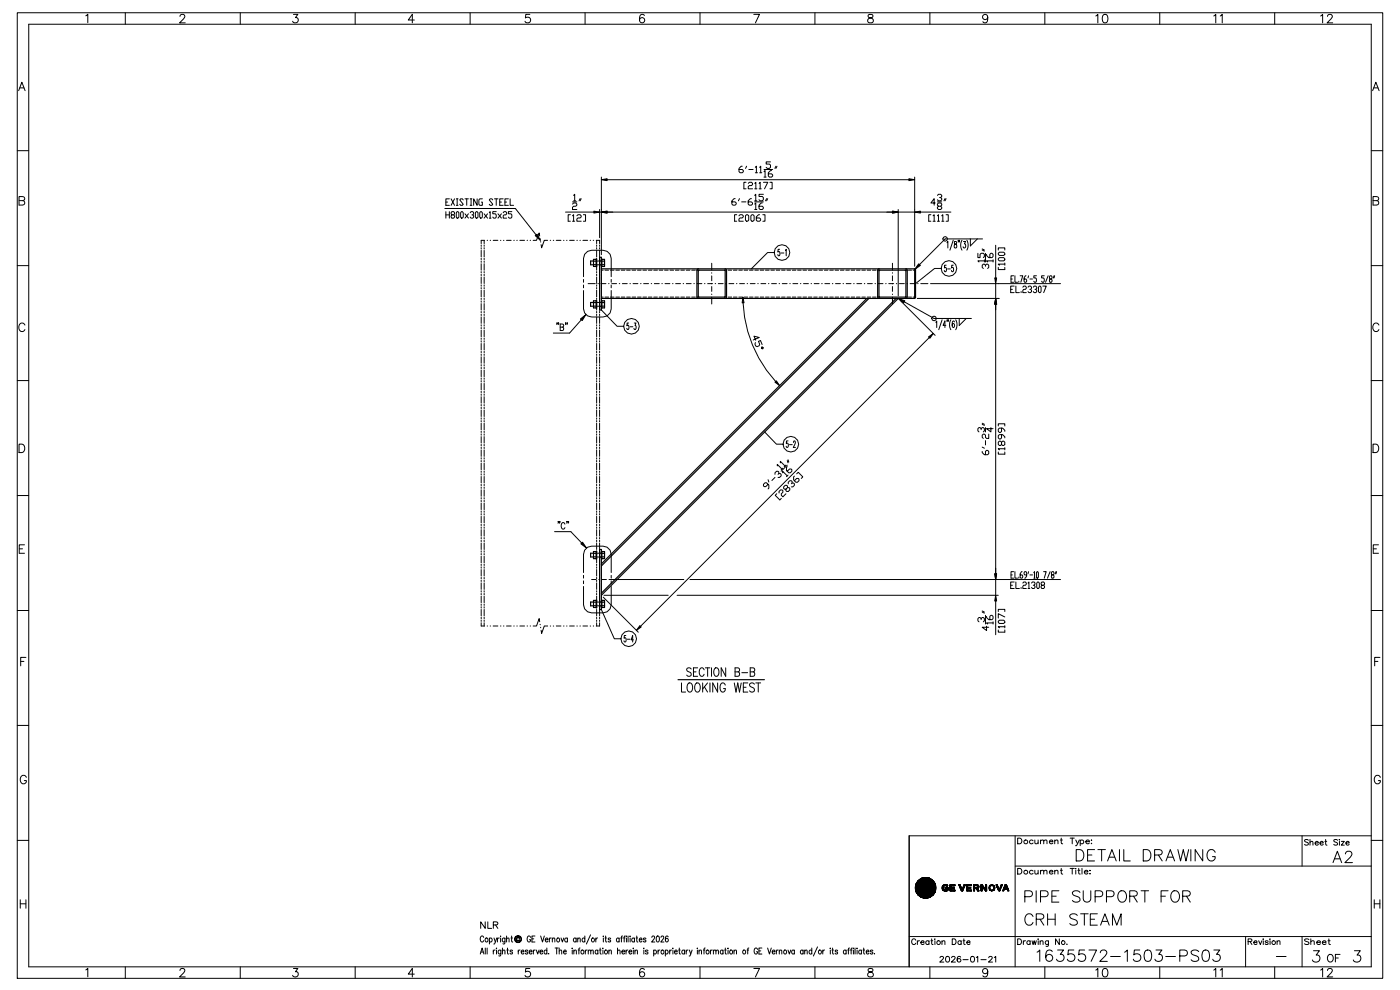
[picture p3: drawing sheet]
<svg xmlns="http://www.w3.org/2000/svg" width="297mm" height="210mm" viewBox="0 0 297 210" stroke-linecap="round" stroke-linejoin="round" font-family="sans-serif">
<g fill="none" stroke="#000" stroke-width=".25">
<path d="M125.8 55l.6-.1v1.6h-.6zM126.3 54.9v1.6M126.3 55.3h-1.1v.8h1.1M127.1 54.5h.3v11.2h-.3zM127.4 57h66.4v6.2h-66.4M127.4 54.9l.7 .1v1.5h-.7M127.6 54.9v1.6M127.6 56.1h.5M127.6 55.3h.5M148 57l-.3 .2v5.8l.3 .2M148 57.3h5.6v5.6h-5.6zM153.7 57l.3 .2v5.8l-.3 .2"/>
<path d="M186.3 57l-.3 .2v5.8l.3 .2M186.3 57.3h5.6v5.6h-5.6zM192 57l.3 .2v5.8l-.3 .2M193.8 57.1h.2v6h-.2M125.8 64.9h.5M126.3 63.7v1.6h.1v-1.6h-.6v1.5h.5M126.3 64.1h-1.1v.8h.6M127.4 63.7h.7v1.5h-.5M127.6 63.7v1.6h-.2M127.6 64.9h.5M127.6 64.1h.5M183.7 63.2l-56.3 56.3"/>
<path d="M184.1 63.2l-56.7 56.7M189.9 63.2l-62.5 62.5M190.3 63.2l-62.9 62.9M125.8 118h.5M126.3 116.9h-.5v1.5h.5M126.3 116.8h.1v1.6h-.1zM126.3 117.2h-1.1v.8h.6M127.1 116.4h.3v12.8h-.3zM127.4 116.8h.2v1.6h-.2M127.6 116.9h.5v1.5h-.5M127.6 118h.5M127.6 117.2h.5"/>
<path d="M125.8 127.2h.6v1.6l-.6-.1zM126.3 127.6h-1.1v.8l1.1-.1M126.3 127.2v1.6M127.4 127.2h.7v1.5l-.7 .1M127.6 128.3h.5M127.6 127.6h.5M127.6 127.2v1.6M143.7 144h18.3M201.3 187.5h1.1v.2h-.8v.3h.6v.2h-.6v.4h.8v.2h-1.1zM203.2 187.5h.2l.5 1 .4-1h.3l-.6 1.3h-.2z"/>
</g>
<g fill="none" stroke="#000" stroke-width=".21">
<path d="M3.7 2.7h289.3v204.6h-289.3zM4 19.2l.6-1.8 .7 1.8M4.2 18.6h.9M6.1 5.1h284.5v199.8h-284.5zM18.2 3.4l.4-.4v1.8M26.6 2.7v2.4M38.1 3.5l.4-.5 .6 .2a.56 .56 0 0 1-.2 .8l-.8 .8h1.2M50.9 2.7v2.4M62.2 3h.9l-.5 .7a.6 .6 0 0 1 .5 1 .6 .6 0 0 1-1.1-.2M75.3 2.7v2.4M87.8 4.2h-1.3l.9-1.2v1.8M99.6 2.7v2.4"/>
<path d="M112.3 3h-.9l-.1 .8a.63 .63 0 0 1 1 0 .63 .63 0 0 1-.1 1 .63 .63 0 0 1-.9-.3M124 2.7v2.4M136.5 3.3a.52 .52 0 0 0-.7-.2 1.03 1.03 0 0 0 .3 1.7 .56 .56 0 0 0 .5-.5 .56 .56 0 0 0-.5-.6 .56 .56 0 0 0-.6 .5M148.3 2.7v2.4M159.7 3h1.2l-.8 1.8M172.7 2.7v2.4M184 3.1a.36 .36 0 0 0 .2 .6 .64 .64 0 0 1 .7 .3 .64 .64 0 0 1 0 .8h-.6a.52 .52 0 0 1-.4-.5 .52 .52 0 0 1 .5-.5l.3-.1a.36 .36 0 0 0 .2-.6zM197.1 2.7v2.4M209.3 3.6a.56 .56 0 0 1-.7 .5 .56 .56 0 0 1-.3-.9 .56 .56 0 0 1 .9 .1 1.25 1.25 0 0 1-.4 1.5h-.4l-.1-.2M221.4 2.7v2.4M232.2 3.4l.4-.4v1.8M233.8 3.1a.58 .58 0 0 1 .9 .3 .91 .91 0 0 1-.6 1.4 1.15 1.15 0 0 1-.3-1.7z"/>
<path d="M245.8 2.7v2.4M257.2 3.4l.4-.4v1.8M258.6 3.4l.4-.4v1.8M270.1 2.7v2.4M279.9 3.4l.4-.4v1.8M281.3 3.5l.4-.5 .6 .2a.56 .56 0 0 1-.2 .8l-.9 .8h1.2M290.9 19.2l.7-1.8 .7 1.8M291.1 18.6h.9M3.7 31.9h2.4M127.4 37.5v16.5M128.7 38.1h63.9M157.3 35.2h-.2l-.5 .5v.7l.2 .2h.5l.2-.2-.2-.5h-.7"/>
<path d="M158.1 38.6h-.5v1.4h.5M158.2 35.2l-.2 .5M158.6 38.9l.2-.3h.5l.2 .3-.2 .4h-.5l-.2 .2v.5h.9M158.7 35.9h.9M159.9 38.9l.3-.3v1.4M160.1 35.5l.2-.3v1.4M160.1 36.6h.4M160.9 38.9l.2-.3v1.4M161 35.5l.2-.3v1.4M161 36.6h.4M161.8 38.6h.9l-.7 1.4M161.9 36.4l.2-.3v1.4"/>
<path d="M161.9 35.9h1.8M161.9 37.5h.5M163.2 38.6h.4v1.4h-.4M163.3 34.3h-.9v.5h.7l.2 .2v.5l-.2 .2h-.5l-.2-.2M163.5 36.1h-.2l-.5 .5v.7l.3 .2h.4l.2-.2-.2-.5h-.7M164.4 35.2l-.2 .5M164.7 35.2l-.3 .5M193.8 37.5v18.9M290.6 31.9h2.4M3.7 56.3h2.4M4 42.5h.8a.47 .47 0 0 1 .5 .5 .47 .47 0 0 1-.5 .5h-.8v-1.8h.8l.3 .1 .1 .4-.4 .3M94.3 44.2h14.9l4.4 5.6"/>
<path d="M94.5 44.8v1.4M94.5 45.5h.7M94.5 42.8h.4M95.2 42.1h-.7v1.4h.7M95.2 44.8v1.4M95.6 42.1l.7 1.4M95.8 45.5l-.2-.4 .2-.3h.3l.2 .5-.7 .5 .2 .4h.3l.2-.2-.2-.5M96.3 42.1l-.7 1.4M96.7 43.5h.4M96.7 42.1h.4M96.9 44.8l.3 .3v.9l-.1 .2-.4-.2v-.9zM96.9 42.1v1.4"/>
<path d="M97.8 44.8l.4 .3v.9l-.2 .2-.4-.2v-.9zM98.2 42.4l-.2-.3h-.4l-.2 .3 .8 .9-.2 .2h-.4l-.2-.2M98.5 45.3l.8 .9M98.5 42.1h.8M98.9 42.1v1.4M99.3 45.3l-.8 .9M99.6 45.1l.2-.3h.4l.2 .5-.4 .2M99.6 43.5h.4M99.6 42.1h.4M99.8 42.1v1.4M100.2 45.5l.2 .3-.2 .4h-.4l-.2-.2M100.9 44.8l.4 .3v.9l-.2 .2-.4-.2v-.9z"/>
<path d="M101.1 42.1v1.4l-.7-1.4v1.4M101.8 44.8l.4 .3v.9l-.2 .2-.3-.2v-.9zM102 53.1v1.3M102 55.9v1.4M102 58.7v1.4M102 51.9v.3M102 52.5v.3M102 54.7v.3M102 55.3v.3M102 57.5v.3M102 58.1v.3M102.2 42.1h-.5l-.2 .3v.9l.2 .2h.5v-.7h-.2"/>
<path d="M102.6 45.3l.7 .9M102.6 58.7v1.4M102.6 55.9v1.4M102.6 53.1v1.3M102.6 50.9v.7M102.6 51.9v.3M102.6 52.5v.3M102.6 54.7v.3M102.6 55.3v.3M102.6 57.5v.3M102.6 58.1v.3M102.7 50.9h-.7v.7"/>
<path d="M103.2 50.9h.1M103.3 45.3l-.7 .9M103.7 45.1l.2-.3v1.4M103.7 46.2h.4M103.9 50.9h.1M104.4 42.4l-.2-.3h-.3l-.2 .3 .7 .9-.2 .2h-.3l-.2-.2M104.5 50.9h1M104.8 42.1h.7M105.2 44.8h-.8v.5h.6l.2 .2v.5l-.2 .2h-.4l-.2-.2M105.2 42.1v1.4M105.5 45.3l.8 .9M105.9 42.8h.4"/>
<path d="M106.1 50.9h.1M106.3 45.3l-.8 .9M106.6 45.1l.2-.3h.4l.2 .3-.2 .4h-.4l-.2 .3v.4h.8M106.6 42.1h-.7v1.4h.7M106.7 50.9h.1M107 42.8h.4M107.3 50.9h1M107.7 42.1h-.7v1.4h.7M108.1 42.1v1.4h.7M108.5 44.8h-.8v.5h.6l.2 .2v.5l-.2 .2h-.4l-.2-.2M108.9 50.9h.1M109.5 50.9h.1"/>
<path d="M110.2 50.9h1M111.7 50.9h.1M112.3 50.9h.1M114.4 50l-.1-.6-.6 1.5h-.7M114.5 50.6v.1M114.6 51.2v.1M116.1 50.9h-.8l-.5 1.6-.1-.7M116.6 50.9h.1M117.2 50.9h.1M117.9 50.9h1M119.4 50.9h.1M119.9 44.9h6"/>
<path d="M120.1 50.9h.1M120.7 50.9h1M120.9 45.5h-.5v1.4h.5M121.3 43.2l.3-.2h.4l.2 .2-.2 .5h-.4l-.3 .2v.5h.9M121.3 45.7l.3-.2v1.4M121.3 42.8h.9M121.3 46.9h.5M121.6 41.4l.2-.2v1.4M121.6 42.6h.4M122.2 45.7l.3-.2h.4l.3 .2-.3 .5h-.4l-.3 .2v.5h1M122.2 50.9h.1M122.9 50.9h.1"/>
<path d="M122.9 42.1l-.2 .5M123.2 42.1l-.3 .5M123.5 50.9h1M123.6 45.5h.5v1.4h-.5M123.7 58.6v-3.8l.2-.9 .6-.6 .9-.3h2.4l.9 .3 .6 .6 .2 .9v3.8M123.7 59.2v.6M125.1 50.9h.1M125.7 50.9h.1M126.4 50.9h.7v.7M126.4 53.1v1.3M126.4 55.9v1.4M126.4 58.7v1.4"/>
<path d="M126.4 56.1h1M126.4 50.9v.7M126.4 51.9v.3M126.4 52.5v.3M126.4 54.7v.3M126.4 57.5v.3M126.4 58.1v.3M127.1 58.7v1.4M127.1 55.9v1.4M127.1 53.1v1.3M127.1 56.1h.3M127.1 44.4v6"/>
<path d="M127.1 51.9v.3M127.1 52.5v.3M127.1 54.7v.3M127.1 55.3v.3M127.1 57.5v.3M127.1 58.1v.3M127.1 44.9h.3M127.4 57.2h.4M127.4 55.3h-1v.3M128.2 57.2h.8M128.7 44.9h60.4M129.4 57.2h.7"/>
<path d="M129.5 59.2v.6M130.5 57.2h.8M131.7 57.2h.7M132.8 57.2h.8M133.9 57.2h.8M135.1 57.2h.8M136.2 57.2h.8M137.4 57.2h.8M138.5 57.2h.8M139.7 57.2h.8M140.8 57.2h.8M142 57.2h.8"/>
<path d="M143.1 57.2h.8M144.3 57.2h.8M145.4 57.2h.8M146.6 57.2h.7M147.7 57.2h.4M150.8 55.8v1.4M150.8 57.8v.1M150.8 58.5v1M153.5 57.2h.4M154.3 57.2h.7M155.4 57.2h.8M155.8 42.1h-.2l-.5 .5v.6l.2 .3h.5l.2-.5-.2-.2h-.7"/>
<path d="M156.1 45.5h-.4v1.4h.4M156.6 57.2h.7M156.6 45.7l.2-.2h.5l.2 .2-.2 .5h-.5l-.2 .2v.5h.9M156.7 42.1l-.2 .5M157.2 42.8h.9M157.7 57.2h.8M158 45.7l.2-.2 .5 .2v.9l-.3 .3-.4-.3zM158.8 57.2h.8M159.1 45.7l.3-.2 .4 .2v.9l-.2 .3-.5-.3zM159.2 42.1h-.2l-.5 .5v.6l.3 .3h.4l.3-.3-.3-.4h-.7M159.9 41.4l.3-.2v1.4M159.9 43.2l.3-.2v1.4"/>
<path d="M159.9 42.8h1.9M159.9 42.6h.5M159.9 44.4h.5M159.9 40h.5M160 57.2h.7M160.9 40h.4M161 45.5h-.3l-.4 .5v.6l.2 .3h.5l.2-.3-.2-.4h-.7M161.1 57.2h.8M161.5 43h-.2l-.5 .5v.7l.3 .2h.4l.3-.5-.3-.2h-.7M161.7 45.5h.4v1.4h-.4M161.8 41.2h-1v.4h.7l.3 .3v.4l-.3 .3h-.4l-.3-.3M162.2 57.2h.8"/>
<path d="M162.5 42.1l-.3 .5M162.7 42.1l-.2 .5M163.4 57.2h.7M164.1 53.5h-1.4l-3.5 3.5M164.5 57.2h.8M165.2 52.8h-.3v.6a.44 .44 0 0 1 .5 .3 .44 .44 0 0 1-.3 .5l-.3-.3M165.5 53.6h.6M165.6 57.2h.8M166.4 53.1l.2-.3v1.4M166.8 57.2h.7M167.9 57.2h.8M169 57.2h.8"/>
<path d="M170.2 57.2h.7M171.3 57.2h.8M172.4 57.2h.8M173.6 57.2h.7M174.7 57.2h.8M175.8 57.2h.8M177 57.2h.7M178.1 57.2h.8M179.2 57.2h.8M180.4 57.2h.7M181.5 57.2h.8M182.6 57.2h.8"/>
<path d="M183.8 57.2h.7M184.9 57.2h.8M186 57.2h.4M189.1 55.8v1.4M189.1 57.8v.1M189.1 58.5v1M190.3 44.9h3.5M190.3 44.4v18.3M191.8 57.2h.4M192.5 57.2h.7M193.5 57.2h.3M195 44.9h6.5"/>
<path d="M197.3 45.5h-.5v1.4h.5M197.7 45.7l.3-.2v1.4M197.7 46.9h.5M198.2 43h-.9l.7-.9v1.4M198.7 41.4l.2-.2h.4l.3 .4-.5 .3M198.7 45.7l.2-.2v1.4M198.7 42.8h.9M198.7 46.9h.4M198.9 43.7l-.2-.2 .2-.5h.4l.3 .2-.3 .5h-.4l-.2 .2 .2 .5h.4l.3-.2-.3-.5M199.3 41.9l.3 .2-.3 .5h-.4l-.2-.3M199.4 56.9h-1.3l-4.1 3.2M199.6 45.7l.2-.2v1.4"/>
<path d="M199.6 46.9h.4M200.3 42.1l-.3 .5M200.5 45.5h.5v1.4h-.5M200.5 42.1l-.2 .5M200.5 56.2h-.3v.5a.44 .44 0 0 1 .5 .4 .44 .44 0 0 1-.3 .5l-.3-.3M200.7 51.4l.2-.2v1.3M200.8 57h.6M202 50.9l-.7 2.1M202 56.2h-.3v.5a.44 .44 0 0 1 .5 .4 .44 .44 0 0 1-.3 .5l-.3-.3M202.3 51.2v.4a.47 .47 0 0 1 .5 .4 .47 .47 0 0 1-.4 .5 .51 .51 0 0 1-.2-.5 .51 .51 0 0 1 .5-.4v-.4zM203.1 51l-.1 .3M203.4 51l-.1 .3"/>
<path d="M203.9 50.9a2.12 2.12 0 0 0 0 2.1M204.2 51.2h.4l-.2 .5a.41 .41 0 0 1 .2 .5 .41 .41 0 0 1-.4 .3l-.1-.2M204.9 50.9a2.12 2.12 0 0 1 0 2.1M205.6 50.6v1.5l1.5-1.5M207.2 53.7v.9h.5v-.7l.2-.2h.5l.2 .2v.5l-.2 .2M208.1 53l.5 .2M208.1 52.8l.5 .2M208.2 50.6h-7.9l-5.4 5.5M208.6 55.3h-1.4l.3 .2M208.6 55.1v.4M208.8 56.4l-.2-.4-.5 .2v.5l.3 .2M208.8 56.2l.3-.2 .4 .2v.5l-.2 .2"/>
<path d="M208.8 53.7v1.8M209.1 53.9v.2l.4 .5h.7l.2-.2v-.5l-.2-.2-.4 .2v.7M210.4 55.3h-1.3l.2 .2M210.4 55.1v.4M211 52v6.9M211.6 56.7v.4h1.3v-.4M211.6 54.8l.2-.2h.9l.2 .5-.2 .2h-.9zM211.6 53.7l.2-.3h.9l.2 .5-.2 .2h-.9zM211.6 53v-.5h1.3v.5M212.9 56h-1.3l.2 .2M212.9 55.7v.5M214.3 59.1h.2"/>
<path d="M214.8 58.4h-.5v1.4h.5M215.1 58.4v1.4h.5M215.9 59.6v.2M216.2 58.4h.5l-.4 1.4M217.4 58.4l-.4 .5v.7l.2 .2h.2l.2-.4-.2-.3h-.4M218 58.4l-.2 .5M218.3 59.1h.5M219.6 58.4h-.5v.5h.4l.1 .2-.1 .7h-.3l-.1-.2M221.3 58.4h-.6v.5h.5l.1 .2v.5l-.1 .2h-.3l-.2-.2M222.1 58.4l-.5 1.4M222.5 59.1l-.1-.4 .1-.3h.3l.1 .5-.5 .5 .1 .4h.3l.1-.2-.1-.5M223.4 58.4l-.2 .5"/>
<path d="M223.5 58.4l-.1 .5M290.6 56.3h2.4M291 42.5h.7a.47 .47 0 0 1 .5 .5 .47 .47 0 0 1-.5 .5h-.7v-1.8h.7l.4 .1v.5l-.4 .2M5.3 68.9a.66 .66 0 0 0-.8-.4 .66 .66 0 0 0-.5 .6v.5a.66 .66 0 0 0 .5 .7 .66 .66 0 0 0 .8-.5M102 61.5v1.4M102 64.3v1.4M102 67.1v1.4M102 70v1.3M102 72.8v1.4M102 75.6v1.4M102 78.4v1.4M102 60.4v.2"/>
<path d="M102 60.9v.3M102 63.2v.3M102 63.8v.2M102 66v.3M102 66.6v.3M102 68.8v.3M102 69.4v.3M102 71.6v.3M102 72.2v.3M102 74.5v.2M102 75v.3M102 77.3v.3"/>
<path d="M102 77.8v.3M102.6 78.4v1.4M102.6 75.6v1.4M102.6 72.8v1.4M102.6 70v1.3M102.6 67.1v1.4M102.6 64.3v1.4M102.6 61.5v1.4M102.6 60.4v.2M102.6 60.9v.3M102.6 63.2v.3M102.6 63.8v.2"/>
<path d="M102.6 66v.3M102.6 66.6v.3M102.6 68.8v.3M102.6 69.4v.3M102.6 71.6v.3M102.6 72.2v.3M102.6 74.5v.2M102.6 75v.3M102.6 77.3v.3M102.6 77.8v.3M118.1 68.5l-.1 .3M118.4 68.5l-.1 .3"/>
<path d="M118.7 69.3l.7 .1 .1 .4-.3 .2h-.5v-1.3l.7 .1v.4l-.2 .1M119.9 68.5l-.1 .3M120.2 68.5l-.1 .3M123.2 67.8l-2.5 2.8h-3.4M123.7 61.6v3.8l.2 .9 .6 .6 .9 .3h2.4l.9-.3 .6-.6 .2-.9v-3.8M123.7 60.4v.6M124.6 60.1h1.5M126.4 61.5v1.4M126.4 64.3v1.4M126.4 67.1v1.4M126.4 70v1.3M126.4 72.8v1.4"/>
<path d="M126.4 75.6v1.4M126.4 78.4v1.4M126.4 64.1h1M126.4 64.9h1M126.4 60.4v.2M126.4 60.9v.3M126.4 63.2v.3M126.4 63.8v.2M126.4 66v.3M126.4 66.6v.3M126.4 68.8v.3M126.4 69.4v.3"/>
<path d="M126.4 71.6v.3M126.4 72.2v.3M126.4 74.5v.2M126.4 75v.3M126.4 77.3v.3M126.4 77.8v.3M126.7 60.1h.1M127.1 78.4v1.4M127.1 75.6v1.4M127.1 72.8v1.4M127.1 70v1.3M127.1 67.1v1.4"/>
<path d="M127.1 64.3v1.4M127.1 61.5v1.4M127.1 63.8v.3h.3M127.1 60.4v.2M127.1 60.9v.3M127.1 63.2v.3M127.1 66v.3M127.1 66.6v.3M127.1 68.8v.3M127.1 69.4v.3M127.1 71.6v.3M127.1 72.2v.3"/>
<path d="M127.1 74.5v.2M127.1 75v.3M127.1 77.3v.3M127.1 77.8v.3M127.4 60.1h1M127.4 65.7l3.4 3.4h1.4M127.4 63h.4M128.2 63h.8M129 60.1h.1M129.4 63h.7M129.5 60.4v.6M129.6 60.1h1.1"/>
<path d="M130.5 63h.8M131.2 60.1h.1M131.7 63h.7M131.9 60.1h1M132.8 63h.8M133.2 68.4h-.3v.6a.44 .44 0 0 1 .5 .3 .44 .44 0 0 1-.3 .5l-.3-.2M133.5 60.1h.1M133.5 69.2h.6M133.9 63h.8M134.2 60.1h1M134.4 68.4h.4l-.2 .6a.47 .47 0 0 1 .2 .4 .47 .47 0 0 1-.3 .4l-.2-.2M135.1 63h.8"/>
<path d="M135.7 60.1h.1M136.2 63h.8M136.4 60.1h1M137.4 63h.8M138 60.1h.1M138.5 63h.8M138.7 60.1h1M139.7 63h.8M140.3 60.1h.1M140.8 63h.8M140.9 60.1h1.1M142 63h.8"/>
<path d="M142.5 60.1h.1M143.1 63h.8M143.2 60.1h1M144.3 63h.8M144.8 60.1h.1M145.4 63h.8M145.4 60.1h1.1M146.6 63h.7M147 60.1h.1M147.7 60.1h1M147.7 63h.4M149.3 60.1h.1"/>
<path d="M150 60.1h1M150.8 60v.2M150.8 60.7v1M150.8 62.3v.1M150.8 63v1.4M151.6 60.1h.1M152.2 60.1h1M153.5 63h.4M153.8 60.1h.1M154.3 63h.7M154.5 60.1h1M155.4 63h.8"/>
<path d="M156.1 60.1h.1M156.6 63h.7M156.7 60.1h1.1M157.5 64.2a26.6 26.6 0 0 0 6.9 16.6M157.7 63h.8M158.3 60.1h.1M158.8 63h.8M159 60.1h1M159.6 72l1.3-.5-1.1-.3 .3 .9M160 63h.7M160.1 72.6l-.1 .3 .2 .4 .3 .1 .4-.1 .1-.3-.3-.7 .5-.1 .3 .8M160.6 60.1h.1"/>
<path d="M161.1 63h.8M161.3 60.1h1M161.5 73.5l.3 .1-.1 .3-.3-.1zM162.2 63h.8M162.8 60.1h.1M163.4 63h.7M163.5 60.1h1M164.5 63h.8M165.1 60.1h.1M165.6 63h.8M165.8 60.1h1M166.8 63h.7"/>
<path d="M167.4 60.1h.1M167.9 63h.8M168 60.1h1.1M169 63h.8M169.6 60.1h.1M170.2 63h.7M170.3 60.1h1M171.3 63h.8M171.9 60.1h.1M172.4 63h.8M172.5 60.1h1.1M173.6 63h.7"/>
<path d="M174.1 60.1h.1M174.7 63h.8M174.8 60.1h1M175.8 63h.8M176.4 60.1h.1M177 63h.7M177.1 60.1h1M178.1 63h.8M178.7 60.1h.1M179.2 63h.8M179.3 60.1h1M180.4 63h.7"/>
<path d="M180.9 60.1h.1M181.5 63h.8M181.6 60.1h1M182.6 63h.8M183.2 60.1h.1M183.8 63h.7M183.8 60.1h1.1M184.9 63h.8M185.4 60.1h.1M186 63h.4M186.1 60.1h1M187.7 60.1h.1"/>
<path d="M188.4 60.1h1M189.1 60v.2M189.1 60.7v1M189.1 62.3v.1M189.1 63v1.4M189.9 60.1h.1M190.6 60.1h1M190.7 63.6l7.5 7.5M191.6 64l6.3 3.5h8M191.8 63h.4M192.2 60.1h.1M192.5 63h.7"/>
<path d="M192.9 60.1h1M193.5 63h.3M194.4 63.2h17.2M194.5 60.1h.1M195.1 60.1h1.5M196.9 71.5l-61.2 61.2M197.2 60.1h27.5M198.3 68.3l.2-.3v1.4M199.7 67.8l-.8 2.1M200.4 68.9h-.6l.4-.9v1.4M200.8 67.8l-.1 .4M201 67.8l-.1 .4"/>
<path d="M201.5 67.8a2.1 2.1 0 0 0 0 2.1M202.3 68.2l-.2-.2a.94 .94 0 0 0 0 1.4 .41 .41 0 0 0 .2-.5 .41 .41 0 0 0-.4-.3l-.1 .3M202.5 67.8a2.12 2.12 0 0 1 0 2.1M203.3 67.5v1.5l1.5-1.5M211 60.1v3.1M211 64.5v57.1M211.6 63.2h.1M214.2 61.3h.3M214.9 60.6h-.7v1.4h.7M215.3 60.6v1.4h.7M216.4 61.8v.2M216.8 60.9l.1-.3h.4l.2 .3-.2 .4h-.4l-.1 .2v.5h.7"/>
<path d="M217.9 60.9l.1-.3h.4l.2 .5-.4 .2M218.4 61.3l.2 .2-.2 .5h-.4l-.1-.2M219 60.9l.1-.3h.4l.2 .5-.4 .2M219.5 61.3l.2 .2-.2 .5h-.4l-.1-.2M220.3 60.6l.3 .3v.9l-.2 .2-.3-.2v-.9zM221 60.6h.7l-.5 1.4M292.2 68.9a.66 .66 0 0 0-.7-.4 .66 .66 0 0 0-.6 .6v.5a.66 .66 0 0 0 .6 .7 .66 .66 0 0 0 .7-.5M3.7 80.6h2.4M4 94.1h.6a.96 .96 0 0 1 .7 .9 .96 .96 0 0 1-.7 .9h-.6zM102 81.2v1.4M102 84.1v1.3M102 86.9v1.4"/>
<path d="M102 89.7v1.4M102 92.5v1.4M102 95.3v1.4M102 98.1v1.4M102 80.1v.3M102 80.7v.3M102 82.9v.3M102 83.5v.3M102 85.7v.3M102 86.3v.3M102 88.5v.3M102 89.1v.3"/>
<path d="M102 91.4v.2M102 91.9v.3M102 94.2v.3M102 94.8v.2M102 97v.3M102 97.6v.3M102 99.8v.3M102.6 98.1v1.4M102.6 95.3v1.4M102.6 92.5v1.4M102.6 89.7v1.4M102.6 86.9v1.4"/>
<path d="M102.6 84.1v1.3M102.6 81.2v1.4M102.6 80.1v.3M102.6 80.7v.3M102.6 82.9v.3M102.6 83.5v.3M102.6 85.7v.3M102.6 86.3v.3M102.6 88.5v.3M102.6 89.1v.3M102.6 91.4v.2M102.6 91.9v.3"/>
<path d="M102.6 94.2v.3M102.6 94.8v.2M102.6 97v.3M102.6 97.6v.3M102.6 99.8v.3M126.4 81.2v1.4M126.4 84.1v1.3M126.4 86.9v1.4M126.4 89.7v1.4M126.4 92.5v1.4M126.4 95.3v1.4M126.4 98.1v1.4"/>
<path d="M126.4 80.1v.3M126.4 80.7v.3M126.4 82.9v.3M126.4 83.5v.3M126.4 85.7v.3M126.4 86.3v.3M126.4 88.5v.3M126.4 89.1v.3M126.4 91.4v.2M126.4 91.9v.3M126.4 94.2v.3M126.4 94.8v.2"/>
<path d="M126.4 97v.3M126.4 97.6v.3M126.4 99.8v.3M127.1 98.1v1.4M127.1 95.3v1.4M127.1 92.5v1.4M127.1 89.7v1.4M127.1 86.9v1.4M127.1 84.1v1.3M127.1 81.2v1.4M127.1 80.1v.3M127.1 80.7v.3"/>
<path d="M127.1 82.9v.3M127.1 83.5v.3M127.1 85.7v.3M127.1 86.3v.3M127.1 88.5v.3M127.1 89.1v.3M127.1 91.4v.2M127.1 91.9v.3M127.1 94.2v.3M127.1 94.8v.2M127.1 97v.3M127.1 97.6v.3"/>
<path d="M127.1 99.8v.3M162 91.5l2.5 2.6h1.4M164.7 98.7v-.3l1 1M165.4 98.1v-.3l.9 .9M165.9 99.2l-.4 .3M166.5 98.6l-.3 .3M166.8 98.9l-.1 .1v.7l.5 .5h.3l.3-.3-.2-.5h-.3l-.5 .5M166.8 98.6l-1.3 1.3M166.8 97.6l.2 .5M167 97.4l.2 .5M167 93.4h-.3v.6a.44 .44 0 0 1 .4 .3 .44 .44 0 0 1-.2 .5l-.3-.3M167.3 94.2h.6"/>
<path d="M168.2 93.8v-.3l.2-.1 .1 .4-.4 1h.5M207.9 91.1l-.2-.5-.5 .2v.5l.3 .2M207.9 90.8l.2-.2 .5 .2v.5l-.2 .2M208.1 95.7v.2l.5 .5h.7l.2-.3v-.4l-.2-.3-.5 .3v.7M208.1 94.7l.5 .3M208.1 89.9l.5 .2M208.1 89.7l.5 .2M208.8 90.6v.9M208.8 93.4v.9M209.5 92v.9h-.4l-.3-.2v-.5l-.2-.2-.5 .2v.5l.3 .2M210 90.6v.9l-.9-.7h1.3M211.6 95.8v.4h1.3v-.4"/>
<path d="M211.6 90.3v-.5h1.3v.5M212.2 93.7l.5-.2 .2 .2v.5l-.4 .2-.5-.9-.4 .2v.5l.2 .2 .4-.2M212.2 92.1v.7l-.4 .2-.2-.2v-.5l.2-.2h.7l.4 .5v.2M212.2 90.7v.7l-.2 .2-.4-.2v-.5l.2-.2h.7l.4 .5v.2M212.9 95.1h-1.3l.2 .2M212.9 94.9v.4M290.6 80.6h2.4M291 94.1h.6a.96 .96 0 0 1 .6 .9 .96 .96 0 0 1-.6 .9h-.6zM3.7 105h2.4M4.1 116.3h.7M5.2 115.4h-1.1v1.8h1.1M102 101v1.3"/>
<path d="M102 103.8v1.4M102 106.6v1.4M102 109.4v1.4M102 112.2v1.4M102 115.1v1.3M102 117.9v1.4M102 100.4v.3M102 102.6v.3M102 103.2v.3M102 105.4v.3M102 106v.3M102 108.3v.3"/>
<path d="M102 108.8v.3M102 111.1v.3M102 111.7v.2M102 113.9v.3M102 114.5v.3M102 116.7v.3M102 117.3v.3M102 119.5v.3M102.6 117.9v1.4M102.6 115.1v1.3M102.6 112.2v1.4M102.6 109.4v1.4"/>
<path d="M102.6 106.6v1.4M102.6 103.8v1.4M102.6 101v1.3M102.6 100.4v.3M102.6 102.6v.3M102.6 103.2v.3M102.6 105.4v.3M102.6 106v.3M102.6 108.3v.3M102.6 108.8v.3M102.6 111.1v.3M102.6 111.7v.2"/>
<path d="M102.6 113.9v.3M102.6 114.5v.3M102.6 116.7v.3M102.6 117.3v.3M102.6 119.5v.3M117.5 112.7h3.5l2.3 2.4M118.3 110.5l-.1 .4M118.7 110.5l-.1 .4M119.7 111.1a.41 .41 0 0 0-.5-.4 .41 .41 0 0 0-.3 .6v.3a.41 .41 0 0 0 .3 .5 .41 .41 0 0 0 .5-.3M120.2 110.5l-.1 .4M120.5 110.5l-.1 .4M126.4 101v1.3"/>
<path d="M126.4 103.8v1.4M126.4 106.6v1.4M126.4 109.4v1.4M126.4 112.2v1.4M126.4 115.1v1.3M126.4 117.9v1.4M126.4 117.2h1M126.4 118h1M126.4 100.4v.3M126.4 102.6v.3M126.4 103.2v.3M126.4 105.4v.3"/>
<path d="M126.4 106v.3M126.4 108.3v.3M126.4 108.8v.3M126.4 111.1v.3M126.4 111.7v.2M126.4 113.9v.3M126.4 114.5v.3M126.4 116.7v.3M126.4 117.3v.3M126.4 119.5v.3M127.1 117.9v1.4M127.1 115.1v1.3"/>
<path d="M127.1 112.2v1.4M127.1 109.4v1.4M127.1 106.6v1.4M127.1 103.8v1.4M127.1 101v1.3M127.1 117.2h.3M127.1 100.4v.3M127.1 102.6v.3M127.1 103.2v.3M127.1 105.4v.3M127.1 106v.3M127.1 108.3v.3"/>
<path d="M127.1 108.8v.3M127.1 111.1v.3M127.1 111.7v.2M127.1 113.9v.3M127.1 114.5v.3M127.1 116.7v.3M127.1 117.3v.3M127.1 119.5v.3M162.8 102.6l-.5 .5-.5-.1v-.4l.3-.3h.3l.5 .5v.6l-.1 .2M162.8 101.7l.1 .4M164.2 100.5v-.3l.4-.3 .4 .1-.1 .5M164.2 101.2l-.6 .6"/>
<path d="M164.6 104.6l-.3 .4 1 .9 .3-.3M165 100.4l.5 .1v.3l-.3 .4h-.3M165.1 104.5v-.4l.3-.3h.3l.2 .5-.3 .3v.4l.3 .3 .7-.7M165.9 100.2v-.3l.9 .9M166.9 103.3l.5 .2v.3l-.4 .3h-.3l-.1-.4 .3-.4v-.3l-.5-.2-.3 .4v.3l.5 .2M167 100.7l-.3 .3M167 102.5v-.3l.4-.3 .5 .1-.2 .5M167.9 102.4l.4 .1v.3l-.3 .4h-.3M168.3 100.9l-.1 .2v.6l.5 .5h.3l.3-.3-.1-.5h-.4l-.5 .5M168.8 100.4l.4-.3 .9 1-.3 .3M290.6 105h2.4M291 116.3h.7"/>
<path d="M292.1 115.4h-1.1v1.8h1.1M3.7 129.4h2.4M5.5 139.3h-1.1v1.8M102 120.7v1.4M102 123.5v1.4M102 126.3v1.4M102 129.1v1.4M102 120.1v.3M102 122.4v.2M102 122.9v.3M102 125.2v.3M102 125.8v.2"/>
<path d="M102 128v.3M102 128.6v.3M102 130.8v.3M102 131.4v.3M102 132v.7h.7M102.6 129.1v1.4M102.6 126.3v1.4M102.6 123.5v1.4M102.6 120.7v1.4M102.6 120.1v.3M102.6 122.4v.2M102.6 122.9v.3"/>
<path d="M102.6 125.2v.3M102.6 125.8v.2M102.6 128v.3M102.6 128.6v.3M102.6 130.8v.3M102.6 131.4v.3M102.6 132v.7M103.2 132.7h.1M103.9 132.7h.1M104.5 132.7h1M106.1 132.7h.1M106.7 132.7h.1"/>
<path d="M107.3 132.7h1M108.9 132.7h.1M109.5 132.7h.1M110.2 132.7h1M111.7 132.7h.1M112.3 132.7h.1M114.4 131.7l-.1-.6-.6 1.6h-.7M114.5 132.3v.1M114.6 132.9v.1M116.1 132.7h-.8l-.5 1.5-.1-.6M116.6 132.7h.1M117.2 132.7h.1"/>
<path d="M117.9 132.7h1M119.4 132.7h.1M120.1 132.7h.1M120.7 132.7h1M122.2 132.7h.1M122.9 132.7h.1M123.5 132.7h1M123.7 121.3v-3.8l.2-.9 .6-.6 .9-.3h2.4l.9 .3 .6 .6 .2 .9v3.8M123.7 124.3v3.8l.2 .9 .6 .6 .9 .3h2.4l.9-.3 .6-.6 .2-.9v-3.8M123.7 121.9v.6M123.7 123.1v.6M125.1 132.7h.1"/>
<path d="M125.4 122.8h.9M125.7 132.7h.1M126.4 120.7v1.4M126.4 123.5v1.4M126.4 126.3v1.4M126.4 129.1v1.4M126.4 127.6h1M126.4 128.4h1M126.4 120.1v.3M126.4 122.4v.2M126.4 122.9v.3M126.4 125.2v.3"/>
<path d="M126.4 125.8v.2M126.4 128v.3M126.4 128.6v.3M126.4 130.8v.3M126.4 131.4v.3M126.4 132v.7M126.9 122.8h.1M127.1 129.1v1.4M127.1 126.3v1.4M127.1 123.5v1.4M127.1 120.7v1.4M127.1 128.4h.3"/>
<path d="M127.1 120.1v.3M127.1 122.4v.2M127.1 122.9v.3M127.1 125.2v.3M127.1 125.8v.2M127.1 128v.3M127.1 128.6v.3M127.1 130.8v.3M127.1 131.4v.3M127.1 132v.7h-.7M127.4 129.2l2.8 6.2h1.4M127.6 122.8h.9"/>
<path d="M127.8 126.5l7.5 7.5M128 126.1h13.6M129.1 122.8h15.8M129.5 121.9v.6M129.5 123.1v.6M132.6 134.7h-.3v.5a.44 .44 0 0 1 .5 .3 .44 .44 0 0 1-.3 .5l-.3-.2M132.9 135.5h.6M134.2 135.6h-.5l.4-.9v1.3M143.5 126.1h68.1M146.2 122.8h78.5M207.9 131.3l-.2-.5-.5 .3v.4l.3 .3M207.9 131.1l.2-.3 .5 .3v.4l-.2 .3"/>
<path d="M208.1 129.7l.5 .2M208.1 129.5l.5 .2M208.8 130.4v1.8M209.1 132.7v.9l-1-.7h1.4M209.1 130.6v.2l.4 .5h.7l.2-.2v-.5l-.2-.2-.4 .2v.7M210.4 132h-1.3l.2 .2M210.4 131.8v.4M211 122.8v3.3M211 127.4v7.1M211.6 133.5v.5h1.3v-.5M211.6 131.7l.2-.3h.9l.2 .5-.2 .2h-.9zM211.6 129.6v-.5h1.3v.5"/>
<path d="M212.9 132.8h-1.3l.2 .2M212.9 130.7l-1.3-.7v1M212.9 132.6v.4M214.2 124h.3M214.3 121.8h.2M214.8 121.1h-.5v1.4h.5M214.9 123.3h-.7v1.4h.7M215.1 121.1v1.4h.5M215.3 123.3v1.4h.7M215.9 122.3v.2M216.4 124.5v.2M216.6 121.1l-.4 .5v.7l.1 .2h.3l.1-.2-.1-.5h-.4"/>
<path d="M216.8 123.6l.1-.3h.4l.2 .3-.2 .4h-.4l-.1 .2v.5h.7M217.6 121.8h-.4l-.2-.2 .2-.5h.2l.2 .3v.7l-.4 .4M217.9 123.6l.1-.3v1.4M217.9 124.7h.3M218 121.1l-.2 .5M218.3 121.8h.5M218.6 123.6l.2-.3h.3l.2 .5-.3 .2M219.1 121.4l.1-.3v1.4M219.1 122.5h.3M219.1 124l.2 .2-.2 .5h-.3l-.2-.2M219.8 121.1l.3 .3v.9l-.2 .2-.3-.2v-.9zM219.9 123.3l.4 .3v.9l-.2 .2-.4-.2v-.9z"/>
<path d="M220.8 124l-.2-.4 .2-.3h.4l.2 .5-.8 .4 .2 .5h.4l.2-.2-.2-.5M221.2 121.1h.5l-.4 1.4M222.5 121.1l-.5 1.4M222.9 121.8l-.1-.2 .1-.5h.3l.2 .3-.2 .4h-.3l-.1 .3 .1 .4h.3l.2-.2-.2-.5M223.8 121.1l-.2 .5M223.9 121.1l-.1 .5M290.6 129.4h2.4M292.4 139.3h-1.1v1.8M3.7 153.7h2.4M4.4 140.2h.7M144.4 144.7v1.9h.9M145.9 144.8l.1-.1a1.05 1.05 0 0 1 .8 .8 1.05 1.05 0 0 1-.3 1.1h-.2a1.05 1.05 0 0 1-.8-.7 1.05 1.05 0 0 1 .4-1.1z"/>
<path d="M146.5 141.8a.48 .48 0 0 0-.6-.3 .48 .48 0 0 0-.3 .6l.7 .4 .2 .6a.55 .55 0 0 1-1 0M147 142.4h.5M147.5 144.8l.2-.1a1.05 1.05 0 0 1 .8 .8 1.05 1.05 0 0 1-.4 1.1h-.1a1.05 1.05 0 0 1-.8-.7 1.05 1.05 0 0 1 .3-1.1zM147.8 141.5h-.8v1.8h.8M148.9 144.7v1.9M149.2 141.9a.53 .53 0 0 0-.6-.4 .53 .53 0 0 0-.4 .7v.4a.53 .53 0 0 0 .4 .7 .53 .53 0 0 0 .6-.4M149.3 145.5l.6 1.1M149.5 141.5h.9M149.9 144.7l-1 1.3M150 141.5v1.8M150.5 144.7v1.9M150.8 141.5v1.8"/>
<path d="M151.5 141.6l.2-.1a.97 .97 0 0 1 .7 .7 .97 .97 0 0 1-.3 1l-.2 .1a.98 .98 0 0 1-.7-.7 .98 .98 0 0 1 .3-1zM152.1 144.7v1.9l-1.1-1.9v1.9M153.7 145.2a.57 .57 0 0 0-.7-.5 .57 .57 0 0 0-.4 .8v.4a.58 .58 0 0 0 .5 .8 .58 .58 0 0 0 .6-.8h-.4M153.8 141.5v1.8l-1-1.8v1.8M155.6 144.7l.4 1.9 .3-1.9 .4 1.9 .4-1.9M155.8 142.4h.6l.3 .1v.5l-.3 .3h-.6v-1.8h.6l.3 .2v.5l-.3 .2M157.2 142.5h1.2M157.5 145.6h.6M158.5 144.7h-1v1.9h1M159 142.4h.6l.3 .1v.5l-.3 .3h-.6v-1.8h.6l.3 .2v.3l-.3 .4M159.9 145a.51 .51 0 0 0-.7-.3 .51 .51 0 0 0-.3 .7l.8 .4 .2 .6a.6 .6 0 0 1-1.1 0M160.2 144.7h1"/>
<path d="M160.7 144.7v1.9M290.6 153.7h2.4M291.3 140.2h.7M3.7 178.1h2.4M5.6 164.7a.66 .66 0 0 0-.8-.4 .66 .66 0 0 0-.5 .7v.4a.64 .64 0 0 0 .6 .7 .64 .64 0 0 0 .7-.7h-.4M215.1 177.1v27.8M215.7 177.6h.4a.62 .62 0 0 1 .5 .6 .62 .62 0 0 1-.5 .6h-.4zM218.9 178.2a.41 .41 0 0 0-.6-.1 .41 .41 0 0 0 0 .6 .41 .41 0 0 0 .6-.1M219.3 178l.1 .7 .3 .1 .3-.2M220 178v.8M220.5 178.2l.3-.2 .3 .1 .1 .7M220.5 178v.8"/>
<path d="M221.2 178.2l.3-.2 .3 .1 .1 .7M222.4 178.3h.7a.4 .4 0 0 0-.5-.2 .4 .4 0 0 0-.2 .6 .4 .4 0 0 0 .6 0l.1-.1M223.5 178.2l.3-.2 .3 .1 .1 .7M223.5 178v.8M224.7 178h.4M224.9 177.6v1l.3 .2M226.8 177.6h.9M227.2 177.6v1.2M228 178l.4 .8M228.7 178l-.5 1.1-.3 .1M228.9 178.2a.41 .41 0 0 1 .6-.1 .41 .41 0 0 1 0 .6 .41 .41 0 0 1-.6-.1M228.9 178v1.2"/>
<path d="M230.1 178.3h.8a.4 .4 0 0 0-.6-.2 .4 .4 0 0 0-.2 .6 .4 .4 0 0 0 .6 0l.2-.1M231.2 178.1h.2zM231.2 178.7h.2zM275.9 177.1v6.4M277.3 178.1l-.3-.2-.5 .2 .1 .2 .7 .4v.2l-.3 .2-.5-.2M277.6 178.5l.3-.2h.3v.8M277.6 177.9v1.2M278.7 178.6h.7a.39 .39 0 0 0-.4-.3 .39 .39 0 0 0-.4 .4 .39 .39 0 0 0 .4 .4l.4-.2M279.7 178.6h.7a.39 .39 0 0 0-.4-.3 .39 .39 0 0 0-.3 .4 .39 .39 0 0 0 .3 .4l.4-.2M280.8 178.3h.4M280.9 177.9v1l.3 .2M283.5 178.1l-.3-.2-.5 .2 .1 .2 .7 .4v.2l-.3 .2-.5-.2"/>
<path d="M283.8 177.9h.1zM283.9 178.3v.8M284.3 178.3h.6l-.6 .8h.6M285.2 178.6h.7a.39 .39 0 0 0-.4-.3 .39 .39 0 0 0-.3 .4 .39 .39 0 0 0 .3 .4l.4-.2M290.6 178.1h2.4M290.6 177.1h-97.9v27.8M292.5 164.7a.66 .66 0 0 0-.7-.4 .66 .66 0 0 0-.6 .7v.4a.64 .64 0 0 0 .7 .7 .64 .64 0 0 0 .6-.7h-.4M4.3 190.7v1.8M4.3 191.5h1.2M5.5 190.7v1.8M102.5 198.6a.38 .38 0 0 0-.5-.3 .38 .38 0 0 0-.2 .5v.3a.38 .38 0 0 0 .2 .5 .38 .38 0 0 0 .5-.3M102.8 195.3v1.4l-.9-1.4v1.4"/>
<path d="M103.4 195.3v1.4h.8M103.7 198.9l.1-.1a.38 .38 0 0 1 .5 .4 .38 .38 0 0 1-.5 .3l-.1-.1M103.7 198.8v1.2M104.5 196l.9-.1 .1-.3-.3-.3h-.7v1.4M104.7 198.8l.3 .8M105 196l.5 .7M105.3 198.8l-.5 1.2h-.2M105.4 198.8v.8M105.8 198.8h-.2l-.2 .3M106.1 198.3v.2zM106.1 198.8v.8M107 198.8v1.1l-.4 .1"/>
<path d="M107 198.9l-.1-.1a.38 .38 0 0 0-.5 .4 .38 .38 0 0 0 .5 .3l.1-.1M107.4 199l.2-.2h.2l.1 .8M107.4 198.3v1.3M108.3 198.8h.3M108.4 198.3v1.1l.3 .2M112.4 198.6a.38 .38 0 0 0-.4-.3 .38 .38 0 0 0-.3 .5v.3a.38 .38 0 0 0 .4 .5 .38 .38 0 0 0 .3-.5h-.2M112.7 198.9h.4M113.4 198.3h-.7v1.3h.7M114.6 198.3l.4 1.3 .4-1.3M115.5 199.1h.6l-.1-.3a.38 .38 0 0 0-.5 .4 .38 .38 0 0 0 .5 .3l.1-.1M116.4 198.8v.8M116.8 198.8h-.2l-.2 .3"/>
<path d="M117 199l.3-.2h.2l.1 .8M117 198.8v.8M118.9 198.8l.3 .8 .3-.8M120.3 198.9l-.1-.1a.38 .38 0 0 0-.5 .4 .38 .38 0 0 0 .5 .3l.1-.1M120.3 198.8v.8M122.1 198.9l-.1-.1a.38 .38 0 0 0-.5 .4 .38 .38 0 0 0 .5 .3l.1-.1M122.1 198.8v.8M122.4 199l.3-.2h.2l.1 .8M122.4 198.8v.8M123.9 198.9l-.1-.1a.38 .38 0 0 0-.5 .4 .38 .38 0 0 0 .5 .3l.1-.1M123.9 198.3v1.3M125.1 198.1l-.8 1.9"/>
<path d="M126.3 198.8v.8M126.7 198.8h-.3l-.1 .3M127.9 198.3v.2zM127.9 198.8v.8M128.2 198.8h.3M128.3 198.3v1.1l.3 .2M129.4 198.9l-.2-.1-.3 .1 .5 .3v.3l-.3 .1-.2-.2M131.2 198.9l-.1-.1a.38 .38 0 0 0-.5 .4 .38 .38 0 0 0 .5 .3l.1-.1M131.2 198.8v.8M131.5 198.8h.4M131.9 198.3l-.2 .3v1M132.1 198.8h.4"/>
<path d="M132.5 198.3l-.2 .3v1M132.8 198.3v.2zM132.8 198.8v.8M133.1 198.3v1.3M133.5 198.3v.2zM133.5 198.8v.8M134.5 198.9l-.1-.1a.38 .38 0 0 0-.5 .4 .38 .38 0 0 0 .5 .3l.1-.1M134.5 198.8v.8M134.8 198.8h.3M134.9 198.3v1.1l.3 .2M135.5 199.1h.6l-.1-.3a.38 .38 0 0 0-.5 .4 .38 .38 0 0 0 .5 .3l.1-.1M136.9 198.9l-.2-.1h-.3v.3l.4 .1 .1 .2-.2 .2-.4-.2"/>
<path d="M138.1 198.6l.2-.3 .4 .3-.6 1h.7M139.2 198.4l.2-.1a.71 .71 0 0 1 .3 .7 .71 .71 0 0 1-.3 .6l-.3-.5zM140.1 198.6l.2-.3 .4 .3-.7 1h.7M141.6 198.5l-.2-.2a.73 .73 0 0 0-.1 1.3 .36 .36 0 0 0 .3-.5 .36 .36 0 0 0-.5-.1l-.1 .2M192.7 198.5h97.9M194.1 199.2a.44 .44 0 0 0-.5-.3 .44 .44 0 0 0-.4 .5v.3a.44 .44 0 0 0 .4 .4 .44 .44 0 0 0 .5-.2M194.4 199.3v.8M194.8 186.7l.7-.4 .9-.1 .4 .1-.7-.1-.2 .3 .9-.1 .9 .5 .4 .8v.8l-.1 .3v-.7l-.3-.2 .1 1-.5 .8-.7 .3-.8 .1-.3-.1h.7l.2-.3-1 .1-.8-.5-.3-.5-.1-.8 .1-.5v.7l.3 .2-.1-.9zM194.9 199.3l-.3 .1-.2 .3M195.1 187.3l.2 .4 .2-.6 .5-.1-.1 .4-.4 .4 .3 .1 .3-.4-.1 .5 .5-.3 .2-.6 .3-.1 .1 .3-.4 .4 .4 .2-.5 .2-.2 .6 .2 .3 .4 .1 .2-.3-.1-.3h-.3v.3l-.2-.3 .2-.2h.4l.2 .3-.1 .5-.6 .2-.4-.3-.1-.5 .3-.7-.5 .4-.3 .9-.3 .2-.3-.1-.1-.6 .8-.6-.3 .1-.4-.3zM195.1 199.7h.7a.39 .39 0 0 0-.4-.3 .39 .39 0 0 0-.3 .4 .39 .39 0 0 0 .3 .3l.4-.1M195.4 188.6l.3-.3a.24 .24 0 0 1 .1 .3 .24 .24 0 0 1-.1 .2l-.3 .3-.2-.1z"/>
<path d="M195.7 187.2l.1-.1v.2l-.3 .4zM196.8 187.2h.1l-.3 .4zM196.9 199.5a.38 .38 0 0 0-.6 0 .38 .38 0 0 0 0 .5 .38 .38 0 0 0 .6 0M196.9 199.3v.8M197.3 199.3h.4M197.4 198.9v1l.3 .2M198.1 198.9v.2zM198.1 199.3v.8M199.6 199.6l.3-.3 .3 .1 .1 .7M199.6 199.3v.8M199.8 187.6l.6-.2 .5 .2-.2 .2-.6-.1-.3 .5 .2 .3 .4 .1 .3-.1v-.2h-.4v-.2h.6v.5l-.5 .2-.6-.2-.2-.4zM201.8 198.9h.4a.64 .64 0 0 1 .4 .6 .64 .64 0 0 1-.4 .6h-.4z"/>
<path d="M203.7 199.5a.38 .38 0 0 0-.6 0 .38 .38 0 0 0 0 .5 .38 .38 0 0 0 .6 0M203.7 199.3v.8M204.1 199.3h.4M204.3 198.9v1l.2 .2M204.9 199.7h.7a.39 .39 0 0 0-.4-.3 .39 .39 0 0 0-.4 .4 .39 .39 0 0 0 .4 .3l.4-.1M215.1 183.5h75.5M215.7 184h.4a.62 .62 0 0 1 .5 .6 .62 .62 0 0 1-.5 .6h-.4zM215.7 198.9h.4a.64 .64 0 0 1 .4 .6 .64 .64 0 0 1-.4 .6h-.4zM216.9 199.3v.8M217.2 190h1a.63 .63 0 0 0 .6-.6 .63 .63 0 0 0-.6-.6h-1v2.4M217.3 199.3l-.3 .1-.1 .3M218.3 199.5a.38 .38 0 0 0-.6 0 .38 .38 0 0 0 0 .5 .38 .38 0 0 0 .6 0"/>
<path d="M218.3 199.3v.8M218.7 199.3l.2 .8 .3-.8 .2 .8 .2-.8M218.9 194.2a.88 .88 0 0 0-1-.6 .88 .88 0 0 0-.7 1 1.05 1.05 0 0 0 .2 1.1 1.05 1.05 0 0 0 1.2 .2l.3-.4M218.9 184.6a.41 .41 0 0 0-.6-.1 .41 .41 0 0 0 0 .6 .41 .41 0 0 0 .6-.1M219.3 184.4l.1 .8h.3l.3-.2M219.6 188.8v2.4M219.6 194.8l1.4-.1a.56 .56 0 0 0 0-.9l-1.4-.2v2.4M220 184.4v.8M220 198.9v.2zM220 199.3v.8M220.4 194.8l.8 1.2M220.4 199.6l.3-.3 .3 .1v.7"/>
<path d="M220.4 199.3v.8M220.5 184.6l.3-.2 .3 .1 .1 .7M220.5 184.4v.8M220.5 190h1a.63 .63 0 0 0 .6-.6 .63 .63 0 0 0-.6-.6h-1v2.4M221.2 184.6l.3-.2 .3 .1 .1 .7M222 193.6v2.4M222 194.8h1.6M222.2 199.3l-.1 1.1-.4 .1M222.2 199.5a.38 .38 0 0 0-.6 0 .38 .38 0 0 0 0 .5 .38 .38 0 0 0 .6 0M222.4 184.8h.7a.4 .4 0 0 0-.5-.3 .4 .4 0 0 0-.2 .6 .4 .4 0 0 0 .6 .1l.1-.2M222.9 189.9h.9M223.5 184.6l.3-.2 .3 .1 .1 .7"/>
<path d="M223.5 184.4v.8M223.6 193.6v2.4M224.4 188.8h-1.5v2.4h1.5M224.5 198.9v1.2l-.8-1.2v1.2M224.7 184.4h.4M224.9 184v1l.3 .2M226.8 184h.9M227.2 184v1.2M227.9 184.1h.1zM228 184.4v.8M228.1 180h.8a1.29 1.29 0 0 1 .8 1.2 1.29 1.29 0 0 1-.8 1.2h-.8zM228.3 194a.91 .91 0 0 0-.9-.4 .91 .91 0 0 0-.7 .6l.2 .4 .9 .3a.59 .59 0 0 1 .5 .4 .59 .59 0 0 1-.2 .6 1.11 1.11 0 0 1-1.4-.2"/>
<path d="M228.4 184.4h.5M228.6 184v1l.3 .2M228.9 189.1a.91 .91 0 0 0-.9-.4 .91 .91 0 0 0-.7 .6l.2 .4 .9 .3a.59 .59 0 0 1 .4 .5 .59 .59 0 0 1-.2 .5 1.1 1.1 0 0 1-1.3-.2M229 193.6h1.6M229.3 184v1.2M229.6 188.8v1.7a.81 .81 0 0 0 .8 .7 .81 .81 0 0 0 .8-.7v-1.7M229.8 184.8h.8a.4 .4 0 0 0-.6-.3 .4 .4 0 0 0-.2 .6 .4 .4 0 0 0 .6 .1l.2-.2M229.8 193.6v2.4M230.5 181.2h.9M230.9 184.5h.2zM230.9 185.2h.2zM231.1 194.8h.9"/>
<path d="M232 180h-1.5v2.4h1.5M232.1 190h1a.63 .63 0 0 0 .6-.6 .63 .63 0 0 0-.6-.6h-1v2.4M232.5 193.6h-1.4v2.4h1.4M232.7 180h1.6M233.2 196l.9-2.4 1 2.4M233.5 180v2.4M233.6 195.2h1.1M234.5 190h1a.63 .63 0 0 0 .6-.6 .63 .63 0 0 0-.6-.6h-1v2.4M234.7 182.4l.9-2.4 1 2.4M235.1 181.6h1.1M235.8 196v-2.4l.9 2.4 .9-2.4v2.4M237.2 180v2.4"/>
<path d="M237.3 188.9a1.11 1.11 0 0 1 1.3 .3 1.11 1.11 0 0 1 0 1.4 .88 .88 0 0 1-1 .6 .88 .88 0 0 1-.7-1 1.47 1.47 0 0 1 .4-1.3zM238.2 180v2.4h1.3M239.4 189.9l1.4-.1a.56 .56 0 0 0 0-.9l-1.4-.1v2.4M240.2 189.9l.8 1.3M241.8 188.8h1.6M242.3 180h.8a1.29 1.29 0 0 1 .8 1.2 1.29 1.29 0 0 1-.8 1.2h-.8zM242.6 188.8v2.4M244.7 181.2l1.4-.1a.56 .56 0 0 0 0-1l-1.4-.1v2.4M245.5 181.2l.8 1.2M246.1 189.9h.9M247.1 182.4l.9-2.4 .9 2.4M247.4 181.6h1.2"/>
<path d="M247.5 188.8h-1.4v2.4M248.3 189.1a.89 .89 0 0 1 1.1-.3 .89 .89 0 0 1 .5 .9 1.05 1.05 0 0 1-.2 1.1 1.05 1.05 0 0 1-1.1 .2 1.49 1.49 0 0 1-.3-1.9zM249.6 180l.6 2.4 .6-2.4 .5 2.4 .6-2.4M250.6 189.9l1.4-.1a.56 .56 0 0 0 0-.9l-1.4-.1v2.4M251.4 189.9l.8 1.3M252.4 180v2.4M254.9 180v2.4l-1.6-2.4v2.4M257.5 180.6a.89 .89 0 0 0-1-.6 .89 .89 0 0 0-.7 .9 1.05 1.05 0 0 0 .2 1.2 1.05 1.05 0 0 0 1.2 .2l.3-.4v-.4h-.6M264 198.5v6.4M264.5 199.5h.7l.1-.3-.3-.3h-.5v1.2M264.9 199.5l.4 .6M265.7 199.7h.7a.39 .39 0 0 0-.4-.3 .39 .39 0 0 0-.4 .4 .39 .39 0 0 0 .4 .3l.4-.1"/>
<path d="M266.7 199.3l.4 .8 .3-.8M267.7 198.9v.2zM267.7 199.3v.8M268.7 199.5l-.2-.2-.3 .1v.2l.5 .2v.2l-.2 .1-.4-.1M269.1 198.9v.2zM269.1 199.3v.8M270.6 199.6l.3-.3 .3 .1 .1 .7M270.6 199.3v.8M275.9 198.5v6.4M277.4 199.1l-.3-.2-.6 .2 .1 .3 .8 .4v.2l-.3 .1-.6-.1M277.8 199.6l.3-.3 .3 .1 .1 .7M277.8 198.9v1.2"/>
<path d="M279 199.7h.8a.41 .41 0 0 0-.5-.3 .41 .41 0 0 0-.2 .6 .41 .41 0 0 0 .6 .1l.1-.1M280.2 199.7h.8a.41 .41 0 0 0-.5-.3 .41 .41 0 0 0-.2 .6 .41 .41 0 0 0 .6 .1l.1-.1M281.4 199.3h.5M281.6 198.9v1l.3 .2M282.5 182.8l.9-2.4 .9 2.4M282.8 182h1.2M285.1 181l.3-.5 .6-.1a.59 .59 0 0 1 .4 .9l-1.4 1.5h1.6M291.2 191.5h1.2M291.2 190.7v1.8M292.4 190.7v1.8M18.2 205.5l.4-.3v1.8M26.6 204.9v2.4"/>
<path d="M38.1 205.6l.4-.4 .6 .2a.56 .56 0 0 1-.2 .8l-.8 .8h1.2M50.9 204.9v2.4M62.2 205.2h.9l-.5 .7a.6 .6 0 0 1 .5 1 .6 .6 0 0 1-1.1-.2M75.3 204.9v2.4M87.8 206.4h-1.3l.9-1.2v1.8M99.6 204.9v2.4M101.8 202.2l.4-1.3 .4 1.3M101.9 201.7h.5M102.8 200.9v1.3M103.2 200.9v1.3M104.5 201.3v.9M104.9 201.3l-.2 .1-.2 .3"/>
<path d="M105.2 200.9v.1zM105.2 201.3v.9M106.1 201.3v1.2h-.4M106.1 201.5l-.1-.1a.38 .38 0 0 0-.4 .3 .38 .38 0 0 0 .4 .4l.1-.1M106.5 201.6l.2-.3 .3 .1v.8M106.5 200.9v1.3M107.4 201.3h.3M107.5 200.9v1l.3 .3M108.6 201.5l-.2-.2-.3 .1v.2l.5 .2v.2l-.2 .2-.3-.2M109.8 201.3v.9M110.2 201.3l-.2 .1-.2 .3M110.5 201.7h.5l-.1-.3a.38 .38 0 0 0-.5 .3 .38 .38 0 0 0 .5 .4l.1-.1"/>
<path d="M111.9 201.5l-.2-.2-.3 .1v.2l.4 .2 .1 .2-.2 .2-.4-.2M112.2 201.7h.5l-.1-.3a.38 .38 0 0 0-.5 .3 .38 .38 0 0 0 .5 .4l.1-.1M112.3 205.2h-.9l-.1 .8a.63 .63 0 0 1 1 0 .63 .63 0 0 1-.1 .9 .63 .63 0 0 1-.9-.2M113 201.3v.9M113.4 201.3l-.2 .1-.2 .3M113.7 201.3l.2 .9 .3-.9M114.4 201.7h.6l-.1-.3a.38 .38 0 0 0-.5 .3 .38 .38 0 0 0 .5 .4l.1-.1M115.9 201.5l-.1-.1a.38 .38 0 0 0-.5 .3 .38 .38 0 0 0 .5 .4l.1-.1M115.9 200.9v1.3M116.3 202v.1M117.6 200.9h.7M118 200.9v1.3"/>
<path d="M118.5 201.6l.2-.3 .3 .1v.8M118.5 200.9v1.3M119.4 201.7h.6l-.1-.3a.36 .36 0 0 0-.5 .4 .36 .36 0 0 0 .6 .2M121.3 200.9v.1zM121.3 201.3v.9M121.6 201.6l.2-.3 .3 .1v.8M121.6 201.3v.9M122.5 201.3h.4M122.9 200.9l-.2 .2v1.1M124 204.9v2.4M124 201.3v.9M124.4 201.3l-.2 .1-.2 .3"/>
<path d="M124.7 201.6l.2-.3 .2 .1 .1 .8M124.7 201.3v.9M125.2 201.6l.2-.3 .3 .1v.8M126.7 201.5l-.1-.1a.38 .38 0 0 0-.5 .3 .38 .38 0 0 0 .5 .4l.1-.1M126.7 201.3v.9M127 201.3h.4M127.2 200.9v1l.2 .3M127.8 200.9v.1zM127.8 201.3v.9M129 201.6l.3-.3 .2 .1 .1 .8M129 201.3v.9M130.9 201.6l.2-.3 .3 .1v.8"/>
<path d="M130.9 200.9v1.3M131.8 201.7h.6l-.1-.3a.38 .38 0 0 0-.5 .3 .38 .38 0 0 0 .5 .4l.1-.1M132.7 201.3v.9M133.1 201.3l-.3 .1-.1 .3M133.3 201.7h.6l-.1-.3a.38 .38 0 0 0-.5 .3 .38 .38 0 0 0 .5 .4l.1-.1M134.2 200.9v.1zM134.2 201.3v.9M134.6 201.6l.2-.3 .2 .1 .1 .8M134.6 201.3v.9M136.4 200.9v.1zM136.4 201.3v.9M136.5 205.5a.53 .53 0 0 0-.7-.2 1.03 1.03 0 0 0 .3 1.7 .56 .56 0 0 0 .5-.6 .56 .56 0 0 0-.5-.5 .56 .56 0 0 0-.6 .5"/>
<path d="M137.3 201.5l-.2-.2-.3 .2 .5 .3v.3l-.3 .1-.2-.2M138.5 201.5l.1-.1a.38 .38 0 0 1 .5 .3 .38 .38 0 0 1-.5 .4l-.1-.1M138.5 201.3v1.3M139.4 201.3v.9M139.8 201.3l-.2 .1-.2 .3M141 201.5l.1-.1a.38 .38 0 0 1 .5 .3 .38 .38 0 0 1-.5 .4l-.1-.1M141 201.3v1.3M141.9 201.3v.9M142.3 201.3l-.2 .1-.2 .3M142.6 200.9v.1zM142.6 201.3v.9M142.9 201.7h.6l-.1-.3a.38 .38 0 0 0-.5 .3 .38 .38 0 0 0 .5 .4l.1-.1"/>
<path d="M143.8 201.3h.4M144 200.9v1l.2 .3M145.1 201.5l-.1-.1a.36 .36 0 0 0-.5 .4 .36 .36 0 0 0 .6 .2M145.1 201.3v.9M145.4 201.3v.9M145.8 201.3l-.2 .1-.2 .3M146.1 201.3l.3 .9M146.7 201.3l-.5 1.2-.2 .1M147.8 200.9v.1zM147.8 201.3v.9M148.1 201.6l.3-.3 .2 .1 .1 .8M148.1 201.3v.9"/>
<path d="M148.3 204.9v2.4M149 201.3h.4M149.4 200.9l-.2 .2v1.1M150.6 201.3v.9M150.9 201.3l-.2 .1-.1 .3M151.2 201.6l.2-.3 .3 .1v.8M151.2 201.3v.9M151.7 201.6l.3-.3 .2 .1 .1 .8M153.2 201.5l-.1-.1a.38 .38 0 0 0-.5 .3 .38 .38 0 0 0 .5 .4l.1-.1M153.2 201.3v.9M153.6 201.3h.3M153.7 200.9v1l.2 .3"/>
<path d="M154.3 200.9v.1zM154.3 201.3v.9M155.5 201.6l.3-.3 .2 .1 .1 .8M155.5 201.3v.9M158.3 201.3h.4M158.7 200.9l-.2 .2v1.1M159.7 205.2h1.2l-.8 1.8M160.5 201.2a.38 .38 0 0 0-.4-.3 .38 .38 0 0 0-.3 .5v.3a.38 .38 0 0 0 .4 .5 .38 .38 0 0 0 .3-.5h-.2M160.8 201.5h.4M161.5 200.9h-.7v1.3h.7M162.7 200.9l.4 1.3 .3-1.3M163.6 201.7h.6l-.1-.3a.38 .38 0 0 0-.5 .3 .38 .38 0 0 0 .5 .4l.1-.1"/>
<path d="M164.5 201.3v.9M164.9 201.3l-.2 .1-.2 .3M165.1 201.6l.3-.3 .2 .1 .1 .8M165.1 201.3v.9M167 201.3l.3 .9 .3-.9M168.3 201.5v-.1a.38 .38 0 0 0-.5 .3 .38 .38 0 0 0 .5 .4v-.1M168.3 201.3v.9M170.2 201.5l-.1-.1a.36 .36 0 0 0-.5 .4 .36 .36 0 0 0 .6 .2M170.2 201.3v.9M170.5 201.6l.3-.3 .2 .1 .1 .8M170.5 201.3v.9M172 201.5l-.1-.1a.38 .38 0 0 0-.5 .3 .38 .38 0 0 0 .5 .4l.1-.1"/>
<path d="M172 200.9v1.3M172.7 204.9v2.4M173.2 200.6l-.8 2M174.4 201.3v.9M174.7 201.3l-.2 .1-.1 .3M176 200.9v.1zM176 201.3v.9M176.3 201.3h.3M176.4 200.9v1l.3 .3M177.5 201.5l-.2-.2-.3 .2 .5 .3v.3l-.3 .1-.2-.2M179.3 201.5l-.1-.1a.38 .38 0 0 0-.5 .3 .38 .38 0 0 0 .5 .4l.1-.1M179.3 201.3v.9"/>
<path d="M179.6 201.3h.4M180 200.9l-.2 .2v1.1M180.2 201.3h.4M180.6 200.9l-.2 .2v1.1M180.9 200.9v.1zM180.9 201.3v.9M181.2 200.9v1.3M181.6 200.9v.1zM181.6 201.3v.9M182.6 201.5l-.1-.1a.38 .38 0 0 0-.5 .3 .38 .38 0 0 0 .5 .4l.1-.1M182.6 201.3v.9M182.9 201.3h.3"/>
<path d="M183 200.9v1l.3 .3M183.6 201.7h.6l-.1-.3a.36 .36 0 0 0-.5 .4 .36 .36 0 0 0 .6 .2M184 205.3a.36 .36 0 0 0 .2 .6 .64 .64 0 0 1 .7 .3 .64 .64 0 0 1 0 .7l-.6 .1a.52 .52 0 0 1-.4-.5 .52 .52 0 0 1 .5-.5l.3-.1a.36 .36 0 0 0 .2-.6zM185 201.5l-.2-.2-.3 .1v.2l.4 .2 .1 .2-.2 .2-.4-.2M185.3 202l.1 .1M197.1 204.9v2.4M199.2 202.9l.1-.2h.4l.2 .3-.7 .9h.8M200.6 202.7a.59 .59 0 0 1 .7 .4 .59 .59 0 0 1-.4 .8h-.2a.73 .73 0 0 1-.1-1.2zM201.7 202.9l.1-.2h.4l.2 .3-.8 .9h.9M203.6 202.8l-.1-.1a.59 .59 0 0 0-.7 .4 .59 .59 0 0 0 .4 .8 .39 .39 0 0 0 .4-.4 .39 .39 0 0 0-.4-.4 .39 .39 0 0 0-.4 .4M204.1 203.3h1.1M205.8 202.7a.59 .59 0 0 1 .8 .4 .59 .59 0 0 1-.4 .8h-.2a.74 .74 0 0 1-.2-1.2z"/>
<path d="M206.9 202.9l.3-.2v1.2M207.9 203.3h1.1M209.3 205.8a.56 .56 0 0 1-.7 .5 .56 .56 0 0 1-.3-.9 .56 .56 0 0 1 .9 .1 1.25 1.25 0 0 1-.4 1.5l-.4-.1-.1-.1M209.5 202.9l.2-.2h.3l.3 .3-.8 .9h.8M210.7 202.9l.3-.2v1.2M219.8 201.8l.5-.5v2.4M221.4 204.9v2.4M223 201.7a.71 .71 0 0 0-1.1-.3 1.87 1.87 0 0 0 0 2.2 .75 .75 0 0 0 1.1-.3 .75 .75 0 0 0-.5-1.1 .75 .75 0 0 0-.9 .7M224.1 201.3h1.3l-.7 .9a.77 .77 0 0 1 .8 .9 .77 .77 0 0 1-1 .6l-.4-.1-.2-.3M226.1 200v.1M227.6 201.3h-1.2l-.1 1a.85 .85 0 0 1 1.3 0 .85 .85 0 0 1-.2 1.3 .85 .85 0 0 1-1.2-.3M229.9 201.3h-1.2l-.1 1a.85 .85 0 0 1 1.3 0 .85 .85 0 0 1-.2 1.3 .85 .85 0 0 1-1.2-.3"/>
<path d="M230.8 201.3h1.6l-1.2 2.4M232.2 205.6l.4-.4v1.8M233.2 201.9l.1-.4 .3-.2 .7 .1a.54 .54 0 0 1 .1 .8l-1.3 1.5h1.6M233.8 205.3a.58 .58 0 0 1 .9 .3 .91 .91 0 0 1-.6 1.4 1.15 1.15 0 0 1-.3-1.7zM235.4 202.7h2M238.3 201.8l.6-.5v2.4M241.5 201.3h-1.1l-.1 1a.85 .85 0 0 1 1.3 0 .85 .85 0 0 1-.2 1.3 .85 .85 0 0 1-1.2-.3M242.8 201.4a.78 .78 0 0 1 1.1 .4 2 2 0 0 1-.2 1.8 .78 .78 0 0 1-1.1-.3 2 2 0 0 1 .2-1.9zM245 201.3h1.2l-.7 .9a.77 .77 0 0 1 .9 .9 .77 .77 0 0 1-1.1 .6l-.3-.1-.3-.3M245.8 204.9v2.4M247 202.7h2.1M250 202.6h1a.63 .63 0 0 0 .6-.7 .63 .63 0 0 0-.6-.6h-1v2.4"/>
<path d="M254 201.7a.91 .91 0 0 0-.8-.4 .91 .91 0 0 0-.8 .6l.3 .3 .9 .4a.59 .59 0 0 1 .4 .4 .59 .59 0 0 1-.2 .6 1.1 1.1 0 0 1-1.4-.2M255.1 201.4a.78 .78 0 0 1 1.1 .4 2 2 0 0 1-.2 1.8 .78 .78 0 0 1-1.2-.3 2 2 0 0 1 .3-1.9zM257.2 205.6l.4-.4v1.8M257.2 201.3h1.3l-.7 .9a.77 .77 0 0 1 .8 .9 .77 .77 0 0 1-1 .6l-.4-.1-.2-.3M258.6 205.6l.4-.4v1.8M270.1 204.9v2.4M270.5 202.7h2M278.3 201.5h1.3l-.7 .9a.77 .77 0 0 1 .8 .9 .77 .77 0 0 1-1 .6l-.4-.1-.2-.4M279.9 205.6l.4-.4v1.8M281.3 205.6l.4-.4 .6 .2a.56 .56 0 0 1-.2 .8l-.9 .8h1.2M281.6 202.3a.75 .75 0 0 1 1 .7 .75 .75 0 0 1-1 .8l-.3-.6v-.3zM283 203h.6"/>
<path d="M284 202.2h-1v1.6M287 201.5h1.3l-.7 .9a.77 .77 0 0 1 .8 .9 .77 .77 0 0 1-1 .6l-.4-.1-.2-.4"/>
<circle cx="165.7" cy="53.5" r="1.66"/>
<circle cx="200.3" cy="50.6" r=".49"/>
<circle cx="201.1" cy="56.9" r="1.66"/>
<circle cx="133.8" cy="69.1" r="1.66"/>
<circle cx="197.9" cy="67.5" r=".49"/>
<circle cx="167.6" cy="94.1" r="1.66"/>
<circle cx="133.2" cy="135.4" r="1.66"/>
<circle cx="217.4" cy="178.4" r=".41"/>
<circle cx="103.1" cy="199.1" r=".39"/>
<circle cx="118.3" cy="199.1" r=".39"/>
<circle cx="125.7" cy="199.1" r=".39"/>
<circle cx="196.2" cy="188.1" r="2.09"/>
<circle cx="196.2" cy="188.1" r="2.19"/>
<circle cx="198.9" cy="199.7" r=".4"/>
<circle cx="217.4" cy="184.8" r=".41"/>
<circle cx="225.3" cy="199.7" r=".4"/>
<circle cx="269.9" cy="199.7" r=".4"/>
<circle cx="123.4" cy="201.7" r=".39"/>
<circle cx="128.4" cy="201.7" r=".39"/>
<circle cx="140.4" cy="201.7" r=".39"/>
<circle cx="149.9" cy="201.7" r=".39"/>
<circle cx="154.9" cy="201.7" r=".39"/>
<circle cx="157.7" cy="201.7" r=".39"/>
<circle cx="166.4" cy="201.7" r=".39"/>
<circle cx="173.8" cy="201.7" r=".39"/>
</g>
<g fill="#000" stroke="#000" stroke-width=".21">
<path d="M194.1 187.6v1zM194.1 188.1v.9zM194.1 187.6v.5zM194.1 187.3v.5zM194.1 188.5l.1 .6zM194.2 187.2v.3zM194.2 188.8v.3zM194.2 188v.2zM194.2 187.2v.2zM194.2 188v.4zM194.2 187.9v.5zM194.2 188.9v.2z"/>
<path d="M194.2 187.8v.6zM194.2 187.1v.2zM194.2 187.8v.7zM194.2 187.7v.8zM194.2 189l.1 .2zM194.2 187.7l.1 .8zM194.3 187.7v.8zM194.3 187.1v.2zM194.3 189v.2zM194.3 187.9v.7zM194.3 187.7v.2zM194.3 187.6v.1z"/>
<path d="M194.3 187.1v.1zM194.3 188.2v.5zM194.3 187v.2zM194.3 188.3v.4zM194.3 189.1l.1 .2zM194.3 188.3l.1 .7zM194.4 186.9v.2zM194.4 189.2v.2zM194.4 188.3v.7zM194.4 186.8v.2zM194.4 189.3l.1 .2zM194.4 188.4l.1 .7z"/>
<path d="M194.5 187.5v.3zM194.5 186.8v.2zM194.5 189.3v.2zM194.5 188.4v.7zM194.5 187.5v.4zM194.5 187.4v.5zM194.5 186.8v.1zM194.5 187.4v.6zM194.5 187.3v.7zM194.5 186.7v.2zM194.5 189.3v.3zM194.5 188.4v.8z"/>
<path d="M194.5 187.3v.8zM194.5 187.2v.9zM194.5 189.4l.1 .3zM194.5 188.4l.1 .9zM194.5 187.2l.1 1zM194.6 187.1v1.1zM194.6 186.6v.2zM194.6 189.5v.2zM194.6 188.4v.9zM194.6 188.3v1zM194.6 188.2v1.1zM194.6 186.6v.1z"/>
<path d="M194.6 189.5l.1 .2zM194.6 187.1l.1 2.3zM194.7 187v2.4zM194.7 189.6v.2zM194.7 186.5v.2zM194.7 186.9v2.5zM194.7 189.6l.2 .3zM194.7 186.9l.2 2.6-.2-.1zM194.7 186.5h.2l-.2 .1zM194.9 186.7v2.8l-.2-2.6zM194.7 186.5l.2-.1zM194.9 189.7l.1 .2z"/>
<path d="M194.9 186.7l.1 2.9-.1-.1zM194.9 186.4l.1 .1h-.1zM194.9 186.7l.1-.1v3zM194.9 186.4l.1-.1zM195 189.8v.1zM195 188.8v.8zM195 186.6v2.2zM195 186.3v.2zM195 186.6v2.1zM195 186.3v.1zM195 189.8v.2zM195 189.1v.5z"/>
<path d="M195 189.8l.1 .2zM195 189.1l.1 .6zM195 187.5v1.2zM195 186.6v.9zM195 187.5l.1 1.1zM195 186.6l.1-.1v.8zM195 186.3l.1-.1zM195.1 189.9v.1zM195.1 189.2v.5zM195.1 187.7v.9zM195.1 186.5v.8zM195.1 186.2v.2z"/>
<path d="M195.1 187.7v.8zM195.1 186.2v.1zM195.1 189.9l.1 .2zM195.1 189.2l.1 .5zM195.1 186.5l.1 .8zM195.1 187.7l.1 .8zM195.1 186.2l.1 .1zM195.2 189.9v.2zM195.2 189.2v.5zM195.2 187.8v.7zM195.2 186.5v.8zM195.2 186.2v.1z"/>
<path d="M195.2 188.8v.2zM195.2 190v.1zM195.2 189.2v.6zM195.2 188.8v.3zM195.2 186.5v1.1zM195.2 188.7v.4zM195.2 187.8v.6zM195.2 189.3v.5zM195.2 186.4v1.2zM195.2 190l.1 .2zM195.2 189.3l.1 .5zM195.2 188.7l.1 .4z"/>
<path d="M195.3 188.7v.4zM195.2 187.8l.1 .6zM195.2 186.4l.1 1.2zM195.3 190v.2zM195.3 189.3v.5zM195.3 187.9v.5zM195.3 186.4v1.2zM195.3 186.1v.1zM195.3 188.6v.5zM195.3 186.4v1.1zM195.3 190.1l.1 .1zM195.3 189.3l.1 .5z"/>
<path d="M195.4 188.6v.5zM195.3 187.9l.1 .5zM195.3 186.4l.1 1.1zM195.4 190.1v.1zM195.4 189.3v.5zM195.4 187.9v.5zM195.4 186.4v1.1zM195.4 188.6v.4zM195.4 186.4v1zM195.4 186.3v1.1zM195.4 187.9v.4zM195.4 186.3v1z"/>
<path d="M195.4 189.2v.6zM195.4 188.5v.5zM195.4 188v.3zM195.4 190.1l.1 .1zM195.4 189.2l.1 .6zM195.4 186.1l.1 .1zM195.4 188.5l.1 .5zM195.4 188l.1 .3zM195.4 186.3l.1 .9zM195.5 190.1v.1zM195.5 189.2v.6zM195.5 188.5v.5z"/>
<path d="M195.5 188v.3zM195.5 186.3v.9zM195.5 188.5v.4zM195.5 188v.2zM195.5 186.3v.8zM195.5 190.1l.1 .1zM195.5 189.2l.1 .6zM195.5 188.4v.5zM195.5 188.4l.1 .5zM195.5 188l.1 .2zM195.6 187.4v.2zM195.5 186.3l.1 .8z"/>
<path d="M195.6 190.1v.1zM195.6 189.2v.6zM195.6 188.4v.5zM195.6 188v.2zM195.6 186.3v.8zM195.6 188.1v.1zM195.6 187.8v.1zM195.6 188.4v.4zM195.6 187.3v.2zM195.6 186.3v.7zM195.6 189.1v.7zM195.6 187.7v.2z"/>
<path d="M195.6 190.1l.1 .1zM195.6 189.1l.1 .8zM195.7 189.1v.8zM195.6 188.4l.1 .3zM195.6 188.1l.1 .1zM195.6 187.7l.1 .2zM195.6 187.3l.1 .2zM195.6 186.3l.1 .7zM195.7 188.4v.3zM195.7 188v.2zM195.7 187.7v.2zM195.7 187.2v.3z"/>
<path d="M195.7 186.3v.7zM195.7 190.1v.1zM195.7 188.3v.4zM195.7 189v.8zM195.7 188.3v.3zM195.7 187.2v.2zM195.7 190.1l.1 .1zM195.7 186.2v.8zM195.8 189v.8zM195.7 188.3l.1 .1zM195.7 187.7l.1 .1zM195.7 187.2l.1 .2z"/>
<path d="M195.7 186.2l.1 .8zM195.8 190.1v.1zM195.8 188.3v.1zM195.8 187.7v.1zM195.8 187.2v.2zM195.8 186.2v.8zM195.8 187.6v.2zM195.8 187.1v.3zM195.8 187.1v.2zM195.8 190.1v.2zM195.8 188.9v.9zM195.8 190.2l.1 .1z"/>
<path d="M195.9 188.8v1zM195.9 187.5v.2zM195.8 186.2l.1 .8zM195.9 190.2v.1zM195.9 186.2v.8zM195.9 188.7v1.1zM195.9 186.4v.6zM195.9 186.2v.2zM195.9 186.5v.5zM195.9 188.6v1.2zM195.9 187.4v.2zM195.9 186.6v.4z"/>
<path d="M195.9 188.5v1.3zM195.9 190.2l.1 .1zM195.9 186.6l.1 .4zM196 188.5v1.3zM196 187.4v.2zM195.9 186.2l.1 .2zM196 190.2v.1zM196 186.6v.4zM196 186.2v.2zM196 188.3v1.5zM196 186.2v.1zM196 186.6v.5z"/>
<path d="M196 187.3v.2zM196 188.2v1.6zM196 187.9v.1zM196 187.2v.3zM196 187.8v.2zM196 187.1v.4zM196 186.6v.9zM196 190.2l.1 .1zM196 188.2l.1 1.6zM196.1 187.8v.2zM196 186.6l.1 .9zM196.1 188.2v1.6z"/>
<path d="M196.1 186.6v.9zM196.1 190.2v.1zM196.1 186v.1zM196.1 188.2v1.5zM196.1 187.6v.3zM196.1 188.1v1.6zM196.1 190.2l.1 .1zM196.1 186.6l.1 .9zM196.2 188.1v1.6zM196.2 187.6v.3zM196.2 186.6v.9zM196.2 185.9v.1z"/>
<path d="M196.2 187.5v.4zM196.2 186.5v1zM196.2 188.7v1zM196.2 188.1v.6zM196.2 185.9v.2zM196.2 188.1v.5zM196.2 186.5v1.4zM196.2 188.1v.2zM196.2 188.8v.9zM196.2 186l.1 .1zM196.2 188.8l.1 .9zM196.2 188.1l.1 .2z"/>
<path d="M196.2 186.5l.1 1.3zM196.3 188.9v.8zM196.3 188v.3zM196.3 186.5v1.3zM196.3 188v.2zM196.3 186v.1zM196.3 189v.7zM196.3 190v.1zM196.3 190l.1 .1zM196.3 189l.1 .7zM196.3 186l.1 .1zM196.4 189.9v.2z"/>
<path d="M196.3 188l.1 .1zM196.3 186.5l.1 1.3zM196.4 189.1v.6zM196.4 187.9v.2zM196.4 186.5v1.3zM196.4 186v.1zM196.4 186.5v1.2zM196.4 189.1v.7zM196.4 188.4v.3zM196.4 187.9v.1zM196.4 189.8v.3zM196.4 188.4v.4z"/>
<path d="M196.4 188.3v.5zM196.4 189.1v1zM196.4 188.3l.1 .5zM196.4 186l.1 .1zM196.4 189.1l.1 1zM196.5 188.3v.5zM196.4 187.9l.1 .1zM196.4 186.5l.1 1.2zM196.5 189.1v1zM196.5 187.9v.1zM196.5 186.5v1.2zM196.5 186v.1z"/>
<path d="M196.5 187.5v.2zM196.5 186.5v1zM196.5 187.6v.1zM196.5 188.3v.6zM196.5 189.2v.9zM196.5 186.4v1.1zM196.5 186.4v1zM196.5 189.2v.8zM196.5 188.2v.7zM196.5 186.4v.9zM196.5 188.2v.8zM196.5 187.8v.2z"/>
<path d="M196.5 188.2l.1 .8zM196.5 186l.1 .1zM196.5 189.2l.1 .8zM196.6 188.1v.9zM196.5 186.4l.1 .8zM196.6 189.2v.8zM196.6 186.4v.8zM196.6 186v.1zM196.6 186.4v.7zM196.6 189.3v.7zM196.6 188.4v.6zM196.6 188.1v.3z"/>
<path d="M196.6 188.6l.1 .4zM196.6 189.2l.1 .8zM196.6 188.1l.1 .3zM196.6 186.4l.1 .7zM196.7 189.2v.8zM196.7 188.7v.4zM196.7 188.1v.3zM196.7 186.4v.7zM196.7 186v.2zM196.7 188.8v.3zM196.7 190.1v.1zM196.7 186.1v.1z"/>
<path d="M196.7 187.3v.2zM196.7 186.4v.6zM196.7 188v.4zM196.7 187.2l-.1 .4zM196.7 187.2l.2 .1-.2 .2zM196.7 187.2v.3zM196.7 188.8l.1 .3zM196.7 187.7l.1 .1zM196.7 186.1l.1 .1zM196.7 189.2l.1 .8zM196.7 188l.1 .4zM196.8 187.7v.1z"/>
<path d="M196.7 187.2l.1 .2zM196.7 186.4l.1 .6zM196.8 189.2v.8zM196.8 188.8v.3zM196.8 188v.4zM196.8 187.2v.2zM196.8 186.4v.6zM196.8 186.1v.1zM196.8 188v.3zM196.8 187.6v.2zM196.8 190.1v.1zM196.8 186.5v.5z"/>
<path d="M196.8 189.2v.7zM196.8 188.8l.1 .3zM196.8 188.5l.1 .2zM196.8 187.6l.1 .2zM196.8 186.5l.1 .5zM196.8 186.1l.1 .1zM196.8 189.2l.1 .7zM196.8 188l.1 .3zM196.9 187.6v.2zM196.8 187.2l.1 .1zM196.9 189.2v.7zM196.9 188.8v.3z"/>
<path d="M196.9 188.5v.2zM196.9 188v.3zM196.9 187.1v.2zM196.9 186.5v.5zM196.9 186.1v.1zM196.9 187.5v.3zM196.7 187.2l.2-.1v.2zM196.9 188.5v.3zM196.9 187.5v.4zM196.9 188.5v.6zM196.9 190.1l.1 .1zM196.9 188.4v.7z"/>
<path d="M196.9 187.5l.1 .4zM196.9 186.5l.1 .5zM196.9 186.1l.1 .1zM196.9 189.2l.1 .7zM196.9 188.4l.1 .6zM196.9 188l.1 .2zM197 187.4v.5zM197 189.2v.7zM197 188.4v.6zM197 188v.2zM197 186.5v.5zM197 186.1v.1z"/>
<path d="M197 190v.2zM197 188.5v.5zM197 188v.3zM197 186.1v.2zM197 190v.1zM197 189.2l.1 .7zM197 188l.1 .3zM197 187.4l.1 .5zM197 186.5l.1 .5zM197 186.1l.1 .2zM197 190l.1 .1zM197 188.5l.1 .5z"/>
<path d="M197.1 188v.3zM197.1 187.4v.5zM197.1 190v.1zM197.1 189.2v.7zM197.1 188.5v.5zM197.1 186.5v.5zM197.1 186.1v.2zM197.1 189.2v.6zM197.1 187.3v.6zM197.1 186.2v.1zM197.1 188.5v.4zM197.1 186.5v.7z"/>
<path d="M197.1 188.5v.3zM197.1 187.9v.4zM197.1 187.2v.7zM197.1 188.6v.2zM197.1 186.5v1.4zM197.1 186.5l.1 1.8zM197.1 186.2l.1 .1zM197.1 189.2l.1 .6zM197.2 189.9v.2zM197.2 189.1v.7zM197.2 186.6v1.7zM197.2 186.2v.2z"/>
<path d="M197.2 189.1v.6zM197.2 189.9v.1zM197.2 186.6l.1 1.8zM197.2 186.2l.1 .2zM197.2 189.1l.1 .6zM197.3 189.9v.1zM197.3 189.1v.6zM197.3 186.6v1.9zM197.3 186.3v.2zM197.3 188.8v.8zM197.3 189.8v.1zM197.3 186.7l.1 2.1z"/>
<path d="M197.3 186.3l.1 .2zM197.3 189.8l.1 .1zM197.4 188.8v.8zM197.4 189.8v.1zM197.4 186.7v2.9zM197.4 186.4l.1 .1zM197.4 189.8l.1 .1zM197.4 186.7l.1 2.9zM197.5 189.7l.1 .1-.1 .1zM197.5 186.8l.1 2.5-.1 .3zM197.5 186.4l.1 .2zM197.5 189.7l.1-.1z"/>
<path d="M197.5 186.8h.1v2.5zM197.6 189.6v.2zM197.6 186.8v2.5zM197.6 186.5v.2zM197.6 189.6v.1zM197.6 186.9v2.4zM197.6 186.5l.1 .2zM197.7 189.5v.2zM197.6 186.9l.1 2.3zM197.7 188v1.2zM197.7 187v1zM197.7 186.6v.2z"/>
<path d="M197.7 187v.9zM197.7 188.1v1.1zM197.7 188.1v1zM197.7 186.6l.1 .3zM197.8 189.4v.2zM197.7 188.1l.1 .9zM197.7 187l.1 .9zM197.8 188.2v.8zM197.8 187.1v.8zM197.8 186.7v.2zM197.8 189.3v.2zM197.8 188.2v.7z"/>
<path d="M197.8 188.3v.6zM197.8 188.4v.5zM197.8 187.2v.7zM197.8 186.8v.2zM197.8 188.4v.4zM197.8 188.5v.3zM197.8 187.2l.1 .7zM197.8 186.8l.1 .2zM197.9 189.3v.1zM197.9 187.2v.7zM197.9 186.8v.3zM197.9 189.2v.1z"/>
<path d="M197.9 187.3l.1 .7zM197.9 186.9l.1 .3zM198 189.1v.1zM198 187.6v.4zM198 187v.2zM198 189v.2zM198.1 188.6l-.1 .1zM198 187.6l.1 .8zM198 187.1l.1 .2zM198.1 189v.2zM198.1 188.4l-.1 .2zM198.1 187.8v.8z"/>
<path d="M198.1 187.1v.2zM198.1 189v.1zM198.1 187.8v.7zM198.1 188.9v.2zM198.1 187.1v.3zM198.1 187.8v.6zM198.1 187.9v.5zM198.1 187.2v.2zM198.1 188.8v.3zM198.1 187.9v.4zM198.1 188.1v.2zM198.1 187.2v.3z"/>
<path d="M198.1 187.2l.1 .6zM198.2 188.5v.5zM198.2 187.3v.8zM198.2 188.1v.5zM198.2 187.6v1zM199.7 187.7v.7l-.1-.2zM199.7 187.7l.1 .9zM199.8 187.7l.1 .9zM199.9 188.3v.4zM199.9 187.6v.7zM199.9 187.6v.3zM199.9 188.3l.1 .4h-.1z"/>
<path d="M199.9 187.6l.1 .1-.1 .2zM199.9 188.3l.1 .4zM199.9 187.6l.1-.1v.2zM200 188.5l.1 .3zM200 187.5v.2zM200 187.5l.1 .2zM200.1 188.5v.3zM200.1 187.5v.2zM200.1 188.6l.2 .2zM200.1 187.5l.2 .2h-.2zM200.1 188.6h.2v.2zM200.1 187.5h.2v.2z"/>
<path d="M200.3 188.6v.2zM200.3 187.5v.2zM200.3 188.1v.2zM200.3 187.5v.1zM200.3 188.1l.1 .2zM200.3 188.6l.1 .2zM200.3 187.5l.1 .1zM200.4 188.6v.2zM200.4 188.1v.2zM200.4 187.5v.1zM200.4 188.6l.1 .2zM200.4 188.1l.1 .2z"/>
<path d="M200.4 187.5l.1 .2zM200.5 188.6v.2zM200.5 188.1v.2zM200.5 187.4v.3zM200.5 187.5v.2zM200.5 188.1l.1 .2zM200.5 187.5l.1 .2zM200.5 188.6l.1 .2zM200.6 188.6v.2zM200.6 188.1v.2zM200.6 187.5v.3zM200.6 188.1l.1 .2z"/>
<path d="M200.6 187.5l.1 .3zM200.6 188.6l.1 .2zM200.7 188.5v.3zM200.7 188.1v.2zM200.7 187.5v.3zM200.7 188.4v.4zM200.7 188.1v.7zM200.7 188.1v.6zM200.7 188.1l.1 .6zM200.7 187.5l.1 .2zM200.8 188.1v.6zM200.8 188.1l.1 .5z"/>
<path d="M200.9 188.1v.5zM200.9 188.1v.4zM201.3 187.5l.1 1.3zM201.4 187.5v1.3zM201.4 187.5l.1 1.3h-.1zM201.4 187.5h.1v1.3zM201.5 187.5l.1 1.3zM201.6 188.5v.3zM201.6 188v.2zM201.6 187.5v.2zM201.6 188.6l.2 .2h-.2zM201.6 188l.2 .2h-.2z"/>
<path d="M201.6 187.5l.2 .2h-.2zM201.6 188.6h.2v.2zM201.6 188h.2v.2zM201.6 187.5h.2v.2zM201.8 188.6l.2 .2h-.2zM201.8 188l.2 .2h-.2zM201.8 187.5l.2 .2h-.2zM201.8 188.6h.2v.2zM201.8 188h.2v.2zM201.8 187.5h.2v.2zM202 188.6v.2zM202 188v.2z"/>
<path d="M202 187.5v.2zM202 188.6l.1 .2zM202 188l.1 .2zM202 187.5l.1 .2zM202.1 188.6l.1 .2zM202.1 188l.1 .2zM202.1 187.5l.1 .2zM202.2 188.6l.1 .2zM202.2 187.5l.1 .2zM202.3 188.6v.2zM202.3 187.5v.2zM202.3 188.6l.1 .2z"/>
<path d="M202.3 187.5l.1 .1zM203.2 187.5l.1 .1zM203.3 187.5l.1 .5zM203.3 187.5h.1v.5zM203.4 187.5v.5zM203.4 187.5v.6zM203.4 187.5l.1 .8zM203.5 187.7l.1 .7zM203.6 187.9l.1 .8zM203.7 188.2l.1 .6zM203.8 188.4l.1 .4zM203.9 188.5v.3z"/>
<path d="M203.9 188.4v.4zM203.9 188.4l.1 .4zM204 188.4v.4zM204 188.3v.5zM204 188.1v.6zM204 188.1l.2 .2-.2 .4zM204.2 187.8v.5l-.2-.2zM204.2 187.8l.1 .3-.1 .2zM204.3 187.5v.6l-.1-.3zM204.3 187.5v.6zM204.3 187.5v.5zM204.3 187.5l.1 .4z"/>
<path d="M204.4 187.5v.4zM204.4 187.5v.2zM204.4 187.5l.1 .1zM204.9 187.5v1.3zM204.9 187.5l.1 1.3h-.1zM204.9 187.5h.1v1.3zM205 187.5l.1 1.3zM205.1 188.5v.3zM205.1 188v.2zM205.1 187.5v.2zM205.1 188.6l.2 .2h-.2zM205.1 188l.2 .2h-.2z"/>
<path d="M205.1 187.5l.2 .2h-.2zM205.1 188.6h.2v.2zM205.1 188h.2v.2zM205.1 187.5h.2v.2zM205.3 188.6l.2 .2h-.2zM205.3 188l.2 .2h-.2zM205.3 187.5l.2 .2h-.2zM205.3 188.6h.2v.2zM205.3 188h.2v.2zM205.3 187.5h.2v.2zM205.5 188.6l.1 .2zM205.5 188l.1 .2z"/>
<path d="M205.5 187.5l.1 .2zM205.6 188.6v.2zM205.6 188v.2zM205.6 187.5v.2zM205.6 188.6l.2 .2zM205.6 188l.2 .2zM205.6 187.5l.2 .2zM205.8 188.6v.2zM205.8 187.5v.2zM205.8 188.6l.1 .2zM205.8 187.5l.1 .1zM206.3 187.5v1.3z"/>
<path d="M206.3 187.5l.2 1.3h-.2zM206.3 187.5h.2v1.3zM206.5 187.5v1.3zM206.5 188.1v.2zM206.5 187.5v.2zM206.5 188.1l.3 .2h-.3zM206.5 187.5l.3 .2h-.3zM206.5 188.1h.3v.2zM206.5 187.5h.3v.2zM206.8 188.1l.1 .2zM206.8 187.5l.1 .2zM206.9 188.1v.2z"/>
<path d="M206.9 187.5v.2zM206.9 188.1l.1 .4zM206.9 187.5l.1 .2zM207 188.1l.1 .6zM207 187.5l.1 .2zM207 188.1h.1v.6zM207 187.5h.1v.2zM207.1 188.1v.6zM207.1 187.5v.2zM207.1 188.1l.1 .6zM207.1 187.5l.1 .3zM207.2 188v.7z"/>
<path d="M207.2 188.3v.5zM207.2 188v.3zM207.2 187.5v.3zM207.2 187.9v.4zM207.2 188.4v.4zM207.2 187.5v.4zM207.2 187.9v.3zM207.2 188.4l.2 .4h-.2zM207.2 187.6l.2 .5-.2 .1zM207.2 188.4l.2 .4zM207.2 187.6l.2 .5zM207.4 188.7v.1z"/>
<path d="M207.4 187.7v.4zM207.4 187.7v.3zM207.4 187.8v.2zM207.9 187.5v1.3zM207.9 187.5l.2 1.3h-.2zM207.9 187.5h.2v1.3zM208.1 187.5v1.3zM208.1 187.5v1.2zM208.1 187.5v.3zM208.1 187.5v.4zM208.1 187.5l.1 .5zM208.2 187.6l.2 .6z"/>
<path d="M208.4 187.9l.2 .5zM208.6 188.1l.1 .5zM208.7 188.3l.1 .5zM208.8 188.4v.4zM208.8 188.4l.1 .4zM208.9 188.4v.4zM208.9 187.6v1.2zM208.9 187.5v1.3zM208.9 187.5l.2 1.3h-.2zM208.9 187.5h.2v1.3zM209.1 187.5v1.3zM209.7 187.6v1l-.2-.5z"/>
<path d="M209.7 187.6v1zM209.7 188.1l.2 .6-.2-.1zM209.7 187.6l.2 .2-.2 .3zM209.7 188.1l.2 .6zM209.7 187.6h.2v.2zM209.9 188.5l.3 .3-.3-.1zM209.9 187.6h.3l-.3 .2zM209.9 188.5l.3 .1v.2zM209.9 187.6l.3-.2v.2zM210.2 188.6l.3 .1-.3 .1zM210.2 187.4l.3 .4-.3-.2zM210.2 188.6l.3-.1v.2z"/>
<path d="M210.2 187.4l.3 .2v.2zM210.5 188.5l.2 .1-.2 .1zM210.5 187.6l.2 .5zM210.7 188.1v.5l-.2-.1zM210.5 187.6h.2v.5zM210.7 187.6v1zM210.7 187.6l.2 .5-.2 .5zM211.1 187.5v.1zM211.1 187.5l.2 .5zM211.1 187.5h.2v.5zM211.3 187.5v.5zM211.3 187.5v.6z"/>
<path d="M211.3 187.5l.1 .8zM211.4 187.7l.1 .7zM211.5 187.9l.1 .8zM211.6 188.2l.1 .6zM211.7 188.4l.1 .4zM211.8 188.5v.3zM211.8 188.4v.4zM211.8 188.4l.1 .4zM211.9 188.3v.5zM211.9 188.1v.6zM211.9 188.1l.2 .2-.2 .4zM212.1 187.8v.5l-.2-.2z"/>
<path d="M212.1 187.8l.1 .3-.1 .2zM212.2 187.5v.6l-.1-.3zM212.2 187.5v.6zM212.2 187.5v.5zM212.2 187.5l.1 .4zM212.3 187.5v.4zM212.3 187.5v.2zM212.3 187.5l.1 .1zM212.5 188.6l-.1 .2zM212.5 188.6l.2 .2h-.2zM212.7 188.3v.5l-.2-.2zM212.7 188.3v.5z"/>
<path d="M212.7 188.1v.6zM212.8 187.9v.6zM212.8 187.9l.1 .6zM212.9 187.7v.8zM212.9 188.2v.3zM212.9 187.7v.5zM212.9 188.2l.1 .3zM213 187.6v.5zM213 188.3v.2zM213 187.5v.5zM213 188.3l.1 .2zM213 187.5l.1 .2z"/>
<path d="M213.1 188.3l.1 .2zM213.1 187.5l.1 .3zM213.2 188.3l.1 .2zM213.2 187.5l.1 .5zM213.3 188.3v.2zM213.3 187.5v.6zM213.3 187.5v.7zM213.3 188.3l.1 .2zM213.3 187.7l.1 .6zM213.4 187.7v.8zM213.4 187.9l.1 .8zM213.5 188.1l.1 .7z"/>
<path d="M213.6 188.2l.1 .6h-.1zM213.6 188.2l.1 .6zM213.7 188.6l.1 .2z"/>
<path d="M127.4 38.1l1.3-.2v.4z" fill-rule="evenodd"/>
<path d="M192.6 37.9l1.2 .2-1.2 .2z" fill-rule="evenodd"/>
<path d="M125.9 44.7l1.2 .2-1.2 .2z" fill-rule="evenodd"/>
<path d="M127.4 44.9l1.3-.2v.4z" fill-rule="evenodd"/>
<path d="M127.4 44.9l1.3-.2v.4z" fill-rule="evenodd"/>
<path d="M189.1 44.7l1.2 .2-1.2 .2z" fill-rule="evenodd"/>
<path d="M189.1 44.7l1.2 .2-1.2 .2z" fill-rule="evenodd"/>
<path d="M193.8 44.9l1.2-.2v.4z" fill-rule="evenodd"/>
<path d="M210.8 58.9h.4l-.2 1.2z" fill-rule="evenodd"/>
<path d="M157.4 63l.3 1.2h-.4z" fill-rule="evenodd"/>
<path d="M196.8 71.4l1-.7-.7 1z" fill-rule="evenodd"/>
<path d="M211 63.2l.2 1.3h-.4z" fill-rule="evenodd"/>
<path d="M211 63.2l.2 1.3h-.4z" fill-rule="evenodd"/>
<path d="M211 63.2l.2 1.3h-.4z" fill-rule="evenodd"/>
<path d="M164.2 81l.3-.3 .7 1z" fill-rule="evenodd"/>
<path d="M135.6 132.6l.3 .3-1 .7z" fill-rule="evenodd"/>
<path d="M210.8 121.6h.4l-.2 1.2z" fill-rule="evenodd"/>
<path d="M210.8 121.6h.4l-.2 1.2z" fill-rule="evenodd"/>
<path d="M211 126.1l.2 1.3h-.4z" fill-rule="evenodd"/>
<path d="M109.1 199a.73 .73 0 0 1 1.4 0 .73 .73 0 0 1-1.4 0zM109.2 199a.61 .61 0 0 0 1.2 0 .61 .61 0 0 0-1.2 0z" fill-rule="evenodd"/>
<path d="M109.5 198.7l.4-.1 .2 .2a.33 .33 0 0 0-.5 0 .33 .33 0 0 0 0 .5l.5-.1a.41 .41 0 0 1-.6 .1 .41 .41 0 0 1 0-.6z" fill-rule="evenodd"/>
</g>
<path d="M113.4 49.9l.4-.3 .7 1.3zM194.7 55.9l.3 .3-1.2 .9zM123 67.6l1.2-.9-.8 1.2zM190.3 63.2l1.4 .5-.2 .5zM123.1 115.2l.4-.3 .8 1.2z" fill="#000" stroke="#000" stroke-width=".21"/>
</svg>
